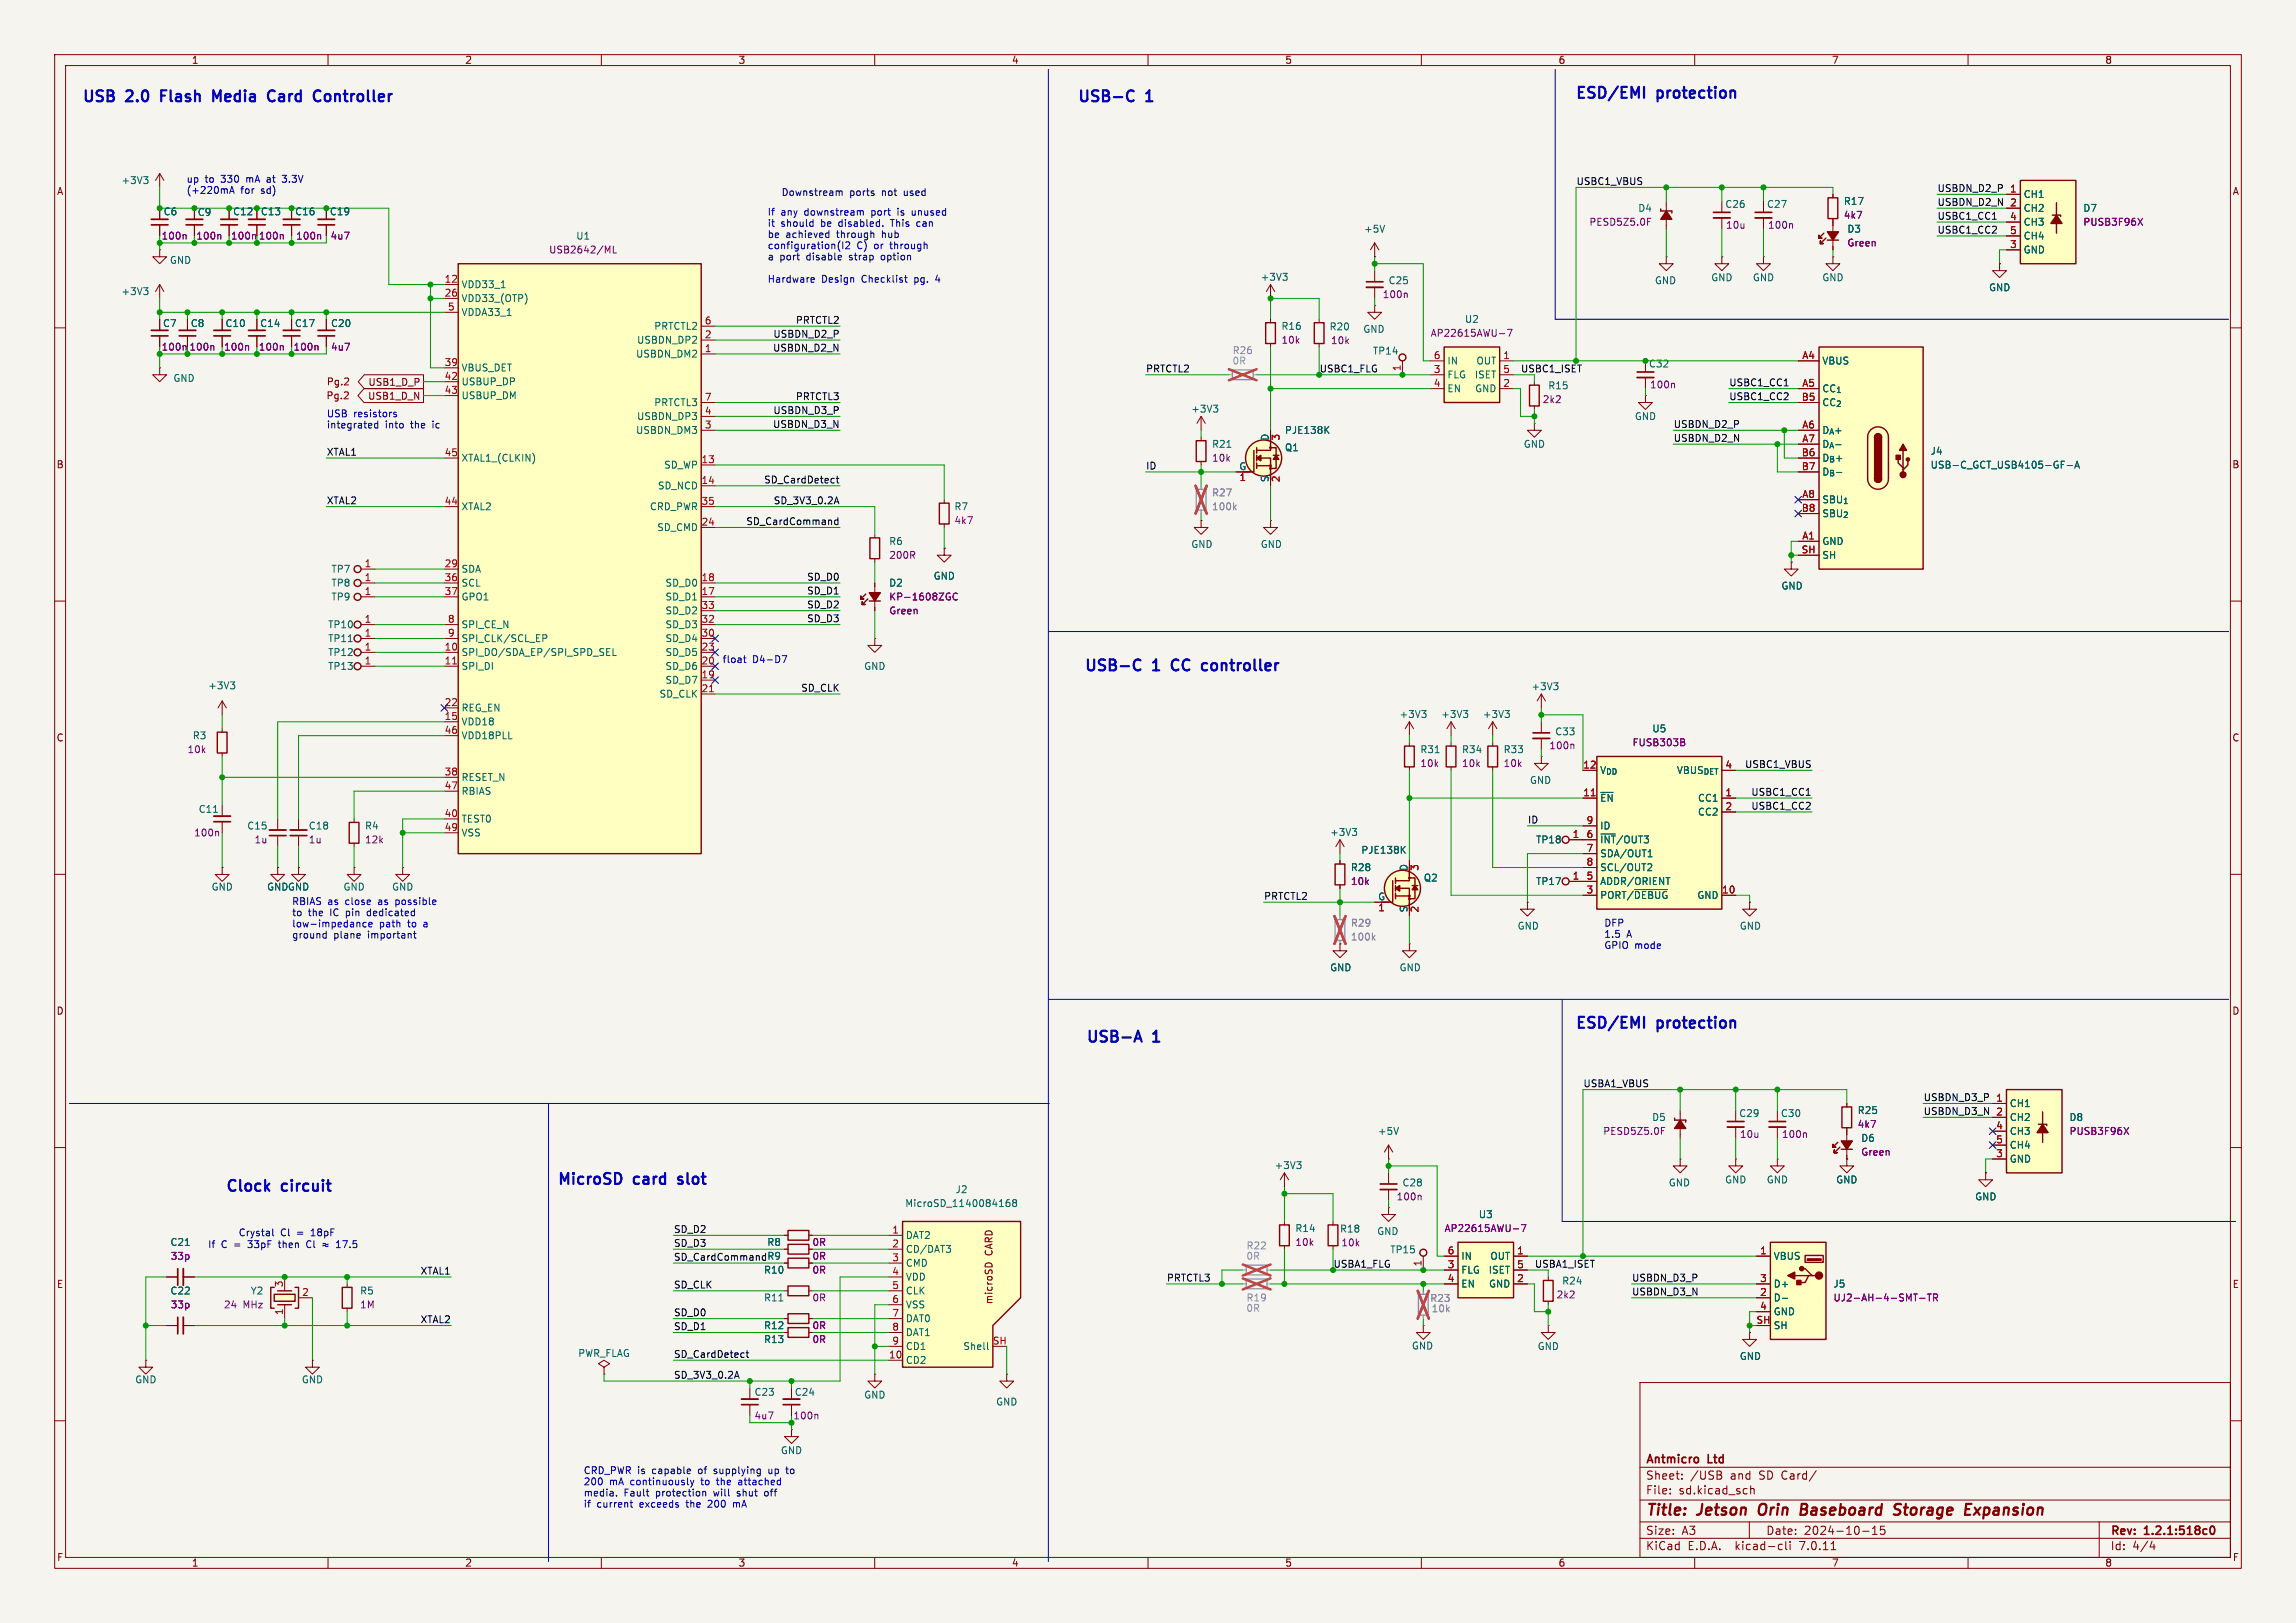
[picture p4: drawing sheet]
<svg xmlns="http://www.w3.org/2000/svg" width="420mm" height="297mm" viewBox="0 0 420 297" stroke-linecap="round" stroke-linejoin="round" font-family="sans-serif">
<defs><g id="words">
<g font-size="2.8" fill="#0000c2">
<text x="14.7" y="18.8">USB</text>
<text x="23" y="18.8">2.0</text>
<text x="30.1" y="18.8">Flash</text>
<text x="40.4" y="18.8">Media</text>
<text x="51.3" y="18.8">Card</text>
<text x="60.5" y="18.8">Controller</text>
<text x="196.8" y="18.8">USB-C</text>
<text x="209.6" y="18.8">1</text>
<text x="287.8" y="18.2">ESD/EMI</text>
<text x="303" y="18.2">protection</text>
<text x="198" y="122.9">USB-C</text>
<text x="210.8" y="122.9">1</text>
<text x="215" y="122.9">CC</text>
<text x="221.3" y="122.9">controller</text>
<text x="198.3" y="190.9">USB-A</text>
<text x="210.8" y="190.9">1</text>
<text x="287.8" y="188.3">ESD/EMI</text>
<text x="303" y="188.3">protection</text>
<text x="40.9" y="218.2">Clock</text>
<text x="51.4" y="218.2">circuit</text>
<text x="101.6" y="216.9">MicroSD</text>
<text x="115.8" y="216.9">card</text>
<text x="124.7" y="216.9">slot</text>
</g>
<g font-size="2.8" fill="#840000">
<text x="301" y="277.9">Title:</text>
<text x="310.6" y="277.9">Jetson</text>
<text x="322.6" y="277.9">Orin</text>
<text x="331" y="277.9">Baseboard</text>
<text x="349" y="277.9">Storage</text>
<text x="362.7" y="277.9">Expansion</text>
</g>
<g font-size="2.1" fill="#840000">
<text x="301" y="268.2">Antmicro</text>
<text x="312.5" y="268.2">Ltd</text>
<text x="301" y="273.7">File:</text>
<text x="301" y="271">Sheet:</text>
<text x="307.1" y="273.7">sd.kicad_sch</text>
<text x="309.2" y="271">/USB</text>
<text x="316.6" y="271">and</text>
<text x="322" y="271">SD Card/</text>
<text x="301" y="281.1">Size:</text>
<text x="307.6" y="281.1">A3</text>
<text x="323" y="281.1">Date:</text>
<text x="330" y="281.1">2024-10-15</text>
<text x="386" y="281.3">Rev:</text>
<text x="392.4" y="281.3">1.2.1:518c0</text>
<text x="301" y="283.9">KiCad</text>
<text x="308.7" y="283.9">E.D.A.</text>
<text x="317.6" y="283.9">kicad-cli</text>
<text x="329.5" y="283.9">7.0.11</text>
<text x="386" y="283.9">Id:</text>
<text x="390.1" y="283.9">4/4</text>
</g>
<g font-size="1.8" fill="#840000">
<text x="35" y="11.9">1</text>
<text x="85" y="11.9">2</text>
<text x="135" y="11.9">3</text>
<text x="185" y="11.9">4</text>
<text x="235" y="11.9">5</text>
<text x="285" y="11.9">6</text>
<text x="335" y="11.9">7</text>
<text x="385" y="11.9">8</text>
<text x="10.3" y="35.9">A</text>
<text x="408.3" y="35.9">A</text>
<text x="36.1" y="39.7">C9</text>
<text x="29.7" y="60">C7</text>
<text x="34.8" y="60">C8</text>
<text x="41.1" y="60">C10</text>
<text x="47.5" y="60">C14</text>
<text x="53.8" y="60">C17</text>
<text x="59.7" y="70.7">Pg.2</text>
<text x="67.3" y="70.8">USB1_D_P</text>
<text x="59.6" y="73.3">Pg.2</text>
<text x="67.2" y="73.3">USB1_D_N</text>
<text x="10.3" y="85.9">B</text>
<text x="408.2" y="85.9">B</text>
<text x="10.3" y="135.9">C</text>
<text x="408.2" y="135.9">C</text>
<text x="10.3" y="185.9">D</text>
<text x="408.2" y="185.9">D</text>
<text x="181.8" y="229.8" transform="rotate(-90 181.8 229.8)">CARD</text>
<text x="10.3" y="235.9">E</text>
<text x="181.8" y="238.8" transform="rotate(-90 181.8 238.8)">microSD</text>
<text x="408.3" y="235.9">E</text>
<text x="10.3" y="285.9">F</text>
<text x="35" y="286.9">1</text>
<text x="85" y="286.9">2</text>
<text x="135" y="286.9">3</text>
<text x="185" y="286.9">4</text>
<text x="235" y="286.9">5</text>
<text x="285" y="286.9">6</text>
<text x="335" y="286.9">7</text>
<text x="385" y="286.9">8</text>
<text x="408.3" y="285.9">F</text>
</g>
<g font-size="1.8" fill="#006464">
<text x="22.1" y="33.9">+3V3</text>
<text x="29.8" y="39.6">C6</text>
<text x="42.5" y="39.6">C12</text>
<text x="47.6" y="39.6">C13</text>
<text x="53.9" y="39.6">C16</text>
<text x="60.3" y="39.6">C19</text>
<text x="299.6" y="39">D4</text>
<text x="315.5" y="38.2">C26</text>
<text x="323.1" y="38.2">C27</text>
<text x="337.2" y="37.7">R17</text>
<text x="370.1" y="36.4">CH1</text>
<text x="370.1" y="39">CH2</text>
<text x="370.1" y="41.5">CH3</text>
<text x="381" y="39">D7</text>
<text x="105.3" y="44">U1</text>
<text x="249.4" y="42.8">+5V</text>
<text x="337.8" y="42.8">D3</text>
<text x="370.1" y="46.6">GND</text>
<text x="370.1" y="44">CH4</text>
<text x="31" y="48.5">GND</text>
<text x="84.3" y="52.9">VDD33_1</text>
<text x="230.5" y="51.6">+3V3</text>
<text x="253.9" y="52.2">C25</text>
<text x="302.6" y="52.2">GND</text>
<text x="312.9" y="51.7">GND</text>
<text x="320.5" y="51.7">GND</text>
<text x="333.2" y="51.7">GND</text>
<text x="363.8" y="53.5">GND</text>
<text x="22.1" y="54.2">+3V3</text>
<text x="84.3" y="55.5">VDD33_(OTP)</text>
<text x="84.3" y="58">VDDA33_1</text>
<text x="267.9" y="59.3">U2</text>
<text x="60.5" y="60">C20</text>
<text x="116.2" y="65.6">USBDN_DM2</text>
<text x="116.4" y="63.1">USBDN_DP2</text>
<text x="119.6" y="60.6">PRTCTL2</text>
<text x="234.3" y="60.6">R16</text>
<text x="243.1" y="60.6">R20</text>
<text x="249.3" y="61.1">GND</text>
<text x="251" y="65.1">TP14</text>
<text x="31.6" y="70.1">GND</text>
<text x="84.3" y="68.2">VBUS_DET</text>
<text x="84.3" y="70.7">USBUP_DP</text>
<text x="264.7" y="69.4">FLG</text>
<text x="264.7" y="72">EN</text>
<text x="264.7" y="66.9">IN</text>
<text x="269.7" y="69.4">ISET</text>
<text x="269.7" y="72">GND</text>
<text x="270" y="66.9">OUT</text>
<text x="283.1" y="71.4">R15</text>
<text x="301.5" y="67.4">C32</text>
<text x="333.2" y="66.9">VBUS</text>
<text x="333.2" y="72">CC_{1}</text>
<text x="84.3" y="73.3">USBUP_DM</text>
<text x="116.4" y="77.1">USBDN_DP3</text>
<text x="119.6" y="74.5">PRTCTL3</text>
<text x="217.8" y="75.7">+3V3</text>
<text x="299" y="77.1">GND</text>
<text x="333.2" y="74.5">CC_{2}</text>
<text x="116.2" y="79.6">USBDN_DM3</text>
<text x="221.6" y="82.1">R21</text>
<text x="232.2" y="80.7" transform="rotate(-90 232.2 80.7)">D</text>
<text x="234.9" y="82.8">Q1</text>
<text x="234.9" y="79.6">PJE138K</text>
<text x="278.6" y="82.1">GND</text>
<text x="333.2" y="79.6">D_{A}+</text>
<text x="333.2" y="82.1">D_{A}-</text>
<text x="353.1" y="83.4">J4</text>
<text x="84.3" y="84.7">XTAL1_(CLKIN)</text>
<text x="120.2" y="89.8">SD_NCD</text>
<text x="121.4" y="86">SD_WP</text>
<text x="226.6" y="86.1">G</text>
<text x="232.2" y="88.3" transform="rotate(-90 232.2 88.3)">S</text>
<text x="333.2" y="84.7">D_{B}+</text>
<text x="333.2" y="87.2">D_{B}-</text>
<text x="353.1" y="86">USB-C_GCT_USB4105-GF-A</text>
<text x="84.3" y="93.6">XTAL2</text>
<text x="118.8" y="93.6">CRD_PWR</text>
<text x="174.5" y="93.6">R7</text>
<text x="333.2" y="92.3">SBU_{1}</text>
<text x="333.2" y="94.8">SBU_{2}</text>
<text x="120.1" y="97.4">SD_CMD</text>
<text x="162.6" y="99.9">R6</text>
<text x="217.8" y="100.5">GND</text>
<text x="230.5" y="100.5">GND</text>
<text x="333.2" y="99.9">GND</text>
<text x="60.5" y="105">TP7</text>
<text x="60.5" y="107.5">TP8</text>
<text x="84.3" y="105">SDA</text>
<text x="84.3" y="107.5">SCL</text>
<text x="121.6" y="107.5">SD_D0</text>
<text x="162.6" y="107.5">D2</text>
<text x="170.7" y="106.3">GND</text>
<text x="333.2" y="102.5">SH</text>
<text x="60.5" y="110.1">TP9</text>
<text x="84.3" y="110.1">GPO1</text>
<text x="121.6" y="110.1">SD_D1</text>
<text x="121.6" y="112.6">SD_D2</text>
<text x="325.8" y="108.1">GND</text>
<text x="59.9" y="115.2">TP10</text>
<text x="59.9" y="117.7">TP11</text>
<text x="84.3" y="115.2">SPI_CE_N</text>
<text x="84.3" y="117.7">SPI_CLK/SCL_EP</text>
<text x="121.6" y="117.7">SD_D4</text>
<text x="121.6" y="115.2">SD_D3</text>
<text x="59.9" y="122.8">TP13</text>
<text x="59.9" y="120.2">TP12</text>
<text x="84.3" y="120.2">SPI_DO/SDA_EP/SPI_SPD_SEL</text>
<text x="84.3" y="122.8">SPI_DI</text>
<text x="121.6" y="125.3">SD_D7</text>
<text x="121.6" y="122.8">SD_D6</text>
<text x="121.6" y="120.2">SD_D5</text>
<text x="158" y="122.8">GND</text>
<text x="38" y="126.3">+3V3</text>
<text x="84.3" y="130.4">REG_EN</text>
<text x="120.5" y="127.9">SD_CLK</text>
<text x="255.9" y="131.6">+3V3</text>
<text x="263.5" y="131.6">+3V3</text>
<text x="271.2" y="131.6">+3V3</text>
<text x="280" y="126.5">+3V3</text>
<text x="35.2" y="135.5">R3</text>
<text x="84.3" y="132.9">VDD18</text>
<text x="84.3" y="135.5">VDD18PLL</text>
<text x="284.4" y="134.8">C33</text>
<text x="302.2" y="134.2">U5</text>
<text x="84.3" y="143.1">RESET_N</text>
<text x="259.7" y="138">R31</text>
<text x="267.3" y="138">R34</text>
<text x="275" y="138">R33</text>
<text x="279.8" y="143.6">GND</text>
<text x="292.6" y="141.8">V_{DD}</text>
<text x="306.6" y="141.8">VBUS_{DET}</text>
<text x="36.2" y="148.9">C11</text>
<text x="84.3" y="145.6">RBIAS</text>
<text x="292.6" y="146.9">~{EN}</text>
<text x="310.5" y="146.9">CC1</text>
<text x="310.5" y="149.5">CC2</text>
<text x="45.1" y="152">C15</text>
<text x="56.4" y="152">C18</text>
<text x="66.7" y="152">R4</text>
<text x="84.3" y="150.7">TEST0</text>
<text x="84.3" y="153.3">VSS</text>
<text x="243.2" y="153.2">+3V3</text>
<text x="280.9" y="154.5">TP18</text>
<text x="292.6" y="154.5">~{INT}/OUT3</text>
<text x="292.6" y="152">ID</text>
<text x="247" y="159.6">R28</text>
<text x="248.9" y="156.4">PJE138K</text>
<text x="257.6" y="159.5" transform="rotate(-90 257.6 159.5)">D</text>
<text x="260.3" y="161.5">Q2</text>
<text x="292.6" y="157.1">SDA/OUT1</text>
<text x="292.6" y="159.6">SCL/OUT2</text>
<text x="38.6" y="163.2">GND</text>
<text x="48.8" y="163.2">GNDGND</text>
<text x="62.7" y="163.2">GND</text>
<text x="71.6" y="163.2">GND</text>
<text x="252" y="164.8">G</text>
<text x="257.6" y="167.1" transform="rotate(-90 257.6 167.1)">S</text>
<text x="280.9" y="162.2">TP17</text>
<text x="292.6" y="164.7">PORT/~{DEBUG}</text>
<text x="292.6" y="162.2">ADDR/ORIENT</text>
<text x="310.4" y="164.7">GND</text>
<text x="277.5" y="170.3">GND</text>
<text x="318.1" y="170.3">GND</text>
<text x="243.2" y="177.9">GND</text>
<text x="255.9" y="177.9">GND</text>
<text x="367.5" y="202.8">CH1</text>
<text x="252" y="207.9">+5V</text>
<text x="302.1" y="205.3">D5</text>
<text x="318" y="204.6">C29</text>
<text x="325.7" y="204.6">C30</text>
<text x="339.7" y="204.1">R25</text>
<text x="340.4" y="209.1">D6</text>
<text x="367.5" y="205.3">CH2</text>
<text x="367.5" y="207.9">CH3</text>
<text x="378.5" y="205.3">D8</text>
<text x="233.1" y="214.1">+3V3</text>
<text x="367.5" y="213">GND</text>
<text x="367.5" y="210.4">CH4</text>
<text x="165.5" y="221.1">MicroSD_1140084168</text>
<text x="174.7" y="218.5">J2</text>
<text x="256.4" y="217.3">C28</text>
<text x="305.2" y="217.3">GND</text>
<text x="315.5" y="216.8">GND</text>
<text x="323.1" y="216.8">GND</text>
<text x="335.8" y="216.8">GND</text>
<text x="361.2" y="219.9">GND</text>
<text x="165.6" y="226.9">DAT2</text>
<text x="236.9" y="225.7">R14</text>
<text x="245" y="225.7">R18</text>
<text x="251.8" y="226.2">GND</text>
<text x="270.4" y="223.1">U3</text>
<text x="31.1" y="228.2">C21</text>
<text x="139.7" y="233.3">R10</text>
<text x="140.3" y="230.7">R9</text>
<text x="140.3" y="228.2">R8</text>
<text x="165.6" y="229.5">CD/DAT3</text>
<text x="165.6" y="232">CMD</text>
<text x="254.2" y="229.6">TP15</text>
<text x="267.2" y="233.3">FLG</text>
<text x="267.2" y="230.7">IN</text>
<text x="272.2" y="233.3">ISET</text>
<text x="272.5" y="230.7">OUT</text>
<text x="324.4" y="230.7">VBUS</text>
<text x="31.1" y="237.1">C22</text>
<text x="45.8" y="237.1">Y2</text>
<text x="65.8" y="237.1">R5</text>
<text x="139.7" y="238.4">R11</text>
<text x="165.6" y="234.5">VDD</text>
<text x="165.6" y="237.1">CLK</text>
<text x="165.6" y="239.6">VSS</text>
<text x="267.2" y="235.8">EN</text>
<text x="272.3" y="235.8">GND</text>
<text x="285.7" y="235.3">R24</text>
<text x="324.4" y="238.4">D-</text>
<text x="324.4" y="235.8">D+</text>
<text x="335.3" y="235.8">J5</text>
<text x="139.7" y="246">R13</text>
<text x="139.7" y="243.4">R12</text>
<text x="165.6" y="242.2">DAT0</text>
<text x="165.6" y="244.7">DAT1</text>
<text x="324.4" y="240.9">GND</text>
<text x="324.4" y="243.4">SH</text>
<text x="105.7" y="248.5">PWR_FLAG</text>
<text x="165.6" y="249.8">CD2</text>
<text x="165.6" y="247.2">CD1</text>
<text x="176.1" y="247.2">Shell</text>
<text x="258.2" y="247.2">GND</text>
<text x="281.2" y="247.2">GND</text>
<text x="318.1" y="249.1">GND</text>
<text x="24.6" y="253.3">GND</text>
<text x="55.1" y="253.3">GND</text>
<text x="137.9" y="255.6">C23</text>
<text x="145.3" y="255.6">C24</text>
<text x="158" y="256.1">GND</text>
<text x="182.1" y="257.4">GND</text>
<text x="142.7" y="266.3">GND</text>
</g>
<g font-size="1.8" fill="#0000c2">
<text x="34" y="33.5">up</text>
<text x="34" y="35.6">(+220mA</text>
<text x="37.5" y="33.5">to</text>
<text x="40.6" y="33.5">330</text>
<text x="44" y="35.6">for</text>
<text x="45.3" y="33.5">mA</text>
<text x="47.9" y="35.6">sd)</text>
<text x="49.3" y="33.5">at</text>
<text x="52.3" y="33.5">3.3V</text>
<text x="142.9" y="35.9">Downstream</text>
<text x="155.4" y="35.9">ports</text>
<text x="161.4" y="35.9">not</text>
<text x="165.6" y="35.9">used</text>
<text x="140.3" y="39.6">If</text>
<text x="140.3" y="41.6">it</text>
<text x="142.8" y="39.6">any</text>
<text x="142.8" y="41.6">should</text>
<text x="147.3" y="39.6">downstream</text>
<text x="150.3" y="41.6">be</text>
<text x="153.7" y="41.6">disabled.</text>
<text x="159.7" y="39.6">port</text>
<text x="163.5" y="41.6">This</text>
<text x="164.7" y="39.6">is</text>
<text x="167.5" y="39.6">unused</text>
<text x="168.4" y="41.6">can</text>
<text x="140.3" y="43.6">be</text>
<text x="140.3" y="45.7">configuration(I2</text>
<text x="140.3" y="47.7">a</text>
<text x="142.7" y="47.7">port</text>
<text x="143.7" y="43.6">achieved</text>
<text x="147.6" y="47.7">disable</text>
<text x="153.2" y="43.6">through</text>
<text x="155.6" y="47.7">strap</text>
<text x="156.7" y="45.7">C)</text>
<text x="160" y="45.7">or</text>
<text x="161.6" y="43.6">hub</text>
<text x="161.6" y="47.7">option</text>
<text x="163.1" y="45.7">through</text>
<text x="140.3" y="51.8">Hardware</text>
<text x="150.3" y="51.8">Design</text>
<text x="157.7" y="51.8">Checklist</text>
<text x="167.6" y="51.8">pg.</text>
<text x="171.6" y="51.8">4</text>
<text x="59.7" y="76.4">USB</text>
<text x="64.7" y="76.4">resistors</text>
<text x="59.7" y="78.5">integrated</text>
<text x="70.5" y="78.5">into</text>
<text x="75.3" y="78.5">the</text>
<text x="79.4" y="78.5">ic</text>
<text x="132.1" y="121.4">float</text>
<text x="137.7" y="121.4">D4-D7</text>
<text x="53.3" y="165.7">RBIAS</text>
<text x="53.3" y="167.7">to</text>
<text x="56.4" y="167.7">the</text>
<text x="60" y="165.7">as</text>
<text x="60.5" y="167.7">IC</text>
<text x="63.3" y="165.7">close</text>
<text x="63.6" y="167.7">pin</text>
<text x="67.6" y="167.7">dedicated</text>
<text x="69.5" y="165.7">as</text>
<text x="72.8" y="165.7">possible</text>
<text x="53.3" y="169.8">low-impedance</text>
<text x="53.3" y="171.8">ground</text>
<text x="61" y="171.8">plane</text>
<text x="67.4" y="171.8">important</text>
<text x="69.4" y="169.8">path</text>
<text x="74.7" y="169.8">to</text>
<text x="77.8" y="169.8">a</text>
<text x="293.4" y="169.7">DFP</text>
<text x="293.4" y="171.7">1.5</text>
<text x="293.4" y="173.7">GPIO mode</text>
<text x="297.6" y="171.7">A</text>
<text x="43.6" y="226.3">Crystal</text>
<text x="51.3" y="226.3">Cl</text>
<text x="54.4" y="226.3">=</text>
<text x="57.2" y="226.3">18pF</text>
<text x="38" y="228.5">If</text>
<text x="40.5" y="228.5">C =</text>
<text x="45.7" y="228.5">33pF</text>
<text x="51.5" y="228.5">then</text>
<text x="56.8" y="228.5">Cl</text>
<text x="59.9" y="228.5">þÿ&quot;H</text>
<text x="62.6" y="228.5">17.5</text>
<text x="106.7" y="269.8">CRD_PWR is</text>
<text x="119.4" y="269.8">capable</text>
<text x="128" y="269.8">of</text>
<text x="131.1" y="269.8">supplying</text>
<text x="141.3" y="269.8">up</text>
<text x="144.7" y="269.8">to</text>
<text x="106.7" y="271.9">200</text>
<text x="106.7" y="273.9">media.</text>
<text x="106.7" y="276">if</text>
<text x="109.2" y="276">current</text>
<text x="111.5" y="271.9">mA</text>
<text x="114.1" y="273.9">Fault</text>
<text x="115.4" y="271.9">continuously</text>
<text x="117.1" y="276">exceeds</text>
<text x="120.1" y="273.9">protection</text>
<text x="125.9" y="276">the</text>
<text x="128.6" y="271.9">to</text>
<text x="130" y="276">200</text>
<text x="130.9" y="273.9">will</text>
<text x="131.6" y="271.9">the</text>
<text x="134.8" y="276">mA</text>
<text x="135.3" y="273.9">shut</text>
<text x="135.8" y="271.9">attached</text>
<text x="140.5" y="273.9">off</text>
</g>
<g font-size="1.8" fill="#0f0f0f">
<text x="288.3" y="33.9">USBC1_VBUS</text>
<text x="354.3" y="35.2">USBDN_D2_P</text>
<text x="354.3" y="40.3">USBC1_CC1</text>
<text x="354.3" y="37.7">USBDN_D2_N</text>
<text x="354.3" y="42.8">USBC1_CC2</text>
<text x="145.5" y="59.3">PRTCTL2</text>
<text x="141.3" y="64.4">USBDN_D2_N</text>
<text x="141.4" y="61.9">USBDN_D2_P</text>
<text x="209.5" y="68.2">PRTCTL2</text>
<text x="278.1" y="68.2">USBC1_ISET</text>
<text x="316.2" y="70.8">USBC1_CC1</text>
<text x="141.4" y="75.9">USBDN_D3_P</text>
<text x="145.5" y="73.3">PRTCTL3</text>
<text x="316.2" y="73.3">USBC1_CC2</text>
<text x="59.7" y="83.5">XTAL1</text>
<text x="141.3" y="78.4">USBDN_D3_N</text>
<text x="306.1" y="78.4">USBDN_D2_P</text>
<text x="306.1" y="80.9">USBDN_D2_N</text>
<text x="139.7" y="88.6">SD_CardDetect</text>
<text x="209.5" y="86">ID</text>
<text x="59.7" y="92.4">XTAL2</text>
<text x="141.4" y="92.4">SD_3V3_0.2A</text>
<text x="136.4" y="96.2">SD_CardCommand</text>
<text x="147.5" y="106.3">SD_D0</text>
<text x="147.5" y="111.4">SD_D2</text>
<text x="147.5" y="108.9">SD_D1</text>
<text x="147.5" y="114">SD_D3</text>
<text x="146.5" y="126.7">SD_CLK</text>
<text x="319.1" y="140.6">USBC1_VBUS</text>
<text x="320.3" y="145.7">USBC1_CC1</text>
<text x="320.3" y="148.2">USBC1_CC2</text>
<text x="279.4" y="150.8">ID</text>
<text x="231.1" y="164.8">PRTCTL2</text>
<text x="289.6" y="199">USBA1_VBUS</text>
<text x="351.8" y="201.6">USBDN_D3_P</text>
<text x="351.8" y="204.1">USBDN_D3_N</text>
<text x="123.2" y="225.7">SD_D2</text>
<text x="76.8" y="233.3">XTAL1</text>
<text x="123.2" y="230.8">SD_CardCommand</text>
<text x="123.2" y="228.3">SD_D3</text>
<text x="280.7" y="232.1">USBA1_ISET</text>
<text x="123.2" y="235.9">SD_CLK</text>
<text x="213.4" y="234.6">PRTCTL3</text>
<text x="298.4" y="234.6">USBDN_D3_P</text>
<text x="298.4" y="237.1">USBDN_D3_N</text>
<text x="76.8" y="242.2">XTAL2</text>
<text x="123.2" y="241">SD_D0</text>
<text x="123.2" y="243.5">SD_D1</text>
<text x="123.2" y="248.6">SD_CardDetect</text>
<text x="123.2" y="252.4">SD_3V3_0.2A</text>
</g>
<g font-size="1.8" fill="#a90000">
<text x="367.6" y="35.3">1</text>
<text x="367.6" y="37.8">2</text>
<text x="367.6" y="40.4">4</text>
<text x="367.6" y="45.5">3</text>
<text x="367.6" y="42.9">5</text>
<text x="81.2" y="51.8">12</text>
<text x="81.2" y="54.4">26</text>
<text x="81.8" y="56.9">5</text>
<text x="128.8" y="59.4">6</text>
<text x="128.8" y="64.5">1</text>
<text x="128.8" y="62">2</text>
<text x="262.2" y="65.8">6</text>
<text x="274.9" y="65.8">1</text>
<text x="329.6" y="65.8">A4</text>
<text x="81.2" y="67.1">39</text>
<text x="81.2" y="69.6">42</text>
<text x="256.3" y="68" transform="rotate(-90 256.3 68)">1</text>
<text x="262.2" y="68.3">3</text>
<text x="262.2" y="70.9">4</text>
<text x="274.9" y="70.9">2</text>
<text x="274.9" y="68.3">5</text>
<text x="329.6" y="70.9">A5</text>
<text x="81.2" y="72.1">43</text>
<text x="128.8" y="75.9">4</text>
<text x="128.8" y="73.4">7</text>
<text x="329.5" y="73.4">B5</text>
<text x="81.2" y="83.6">45</text>
<text x="128.8" y="78.5">3</text>
<text x="234.4" y="80.7" transform="rotate(-90 234.4 80.7)">3</text>
<text x="329.5" y="83.6">B6</text>
<text x="329.6" y="78.5">A6</text>
<text x="329.6" y="81">A7</text>
<text x="128.2" y="84.8">13</text>
<text x="128.2" y="88.6">14</text>
<text x="226.6" y="88.3">1</text>
<text x="234.4" y="88.3" transform="rotate(-90 234.4 88.3)">2</text>
<text x="329.5" y="86.1">B7</text>
<text x="81.2" y="92.5">44</text>
<text x="128.2" y="92.5">35</text>
<text x="329.5" y="93.7">B8</text>
<text x="329.6" y="91.2">A8</text>
<text x="128.2" y="96.3">24</text>
<text x="329.5" y="101.3">SH</text>
<text x="329.6" y="98.8">A1</text>
<text x="66.6" y="103.9">1</text>
<text x="66.6" y="106.4">1</text>
<text x="81.2" y="103.9">29</text>
<text x="81.2" y="106.4">36</text>
<text x="128.2" y="106.4">18</text>
<text x="66.6" y="109">1</text>
<text x="81.2" y="109">37</text>
<text x="128.2" y="109">17</text>
<text x="128.2" y="111.5">33</text>
<text x="66.6" y="119.1">1</text>
<text x="66.6" y="114">1</text>
<text x="66.6" y="116.6">1</text>
<text x="81.2" y="119.1">10</text>
<text x="81.8" y="114">8</text>
<text x="81.8" y="116.6">9</text>
<text x="128.2" y="119.1">23</text>
<text x="128.2" y="116.6">30</text>
<text x="128.2" y="114">32</text>
<text x="66.6" y="121.7">1</text>
<text x="81.2" y="121.7">11</text>
<text x="128.2" y="124.2">19</text>
<text x="128.2" y="121.7">20</text>
<text x="81.2" y="131.8">15</text>
<text x="81.2" y="129.3">22</text>
<text x="128.2" y="126.7">21</text>
<text x="81.2" y="134.4">46</text>
<text x="81.2" y="142">38</text>
<text x="289.5" y="140.7">12</text>
<text x="315.5" y="140.7">4</text>
<text x="81.2" y="149.6">40</text>
<text x="81.2" y="144.5">47</text>
<text x="289.5" y="145.8">11</text>
<text x="315.5" y="145.8">1</text>
<text x="315.5" y="148.3">2</text>
<text x="81.2" y="152.1">49</text>
<text x="287.6" y="153.4">1</text>
<text x="290.1" y="153.4">6</text>
<text x="290.1" y="156">7</text>
<text x="290.1" y="150.9">9</text>
<text x="259.8" y="159.5" transform="rotate(-90 259.8 159.5)">3</text>
<text x="287.6" y="161">1</text>
<text x="290.1" y="161">5</text>
<text x="290.1" y="158.5">8</text>
<text x="252" y="167.1">1</text>
<text x="259.8" y="167.1" transform="rotate(-90 259.8 167.1)">2</text>
<text x="290.1" y="163.6">3</text>
<text x="314.9" y="163.6">10</text>
<text x="365.1" y="201.7">1</text>
<text x="365.1" y="204.2">2</text>
<text x="365.1" y="206.8">4</text>
<text x="365.1" y="209.3">5</text>
<text x="365.1" y="211.8">3</text>
<text x="163.1" y="225.8">1</text>
<text x="163.1" y="228.3">2</text>
<text x="163.1" y="230.9">3</text>
<text x="163.1" y="233.4">4</text>
<text x="260.1" y="231.8" transform="rotate(-90 260.1 231.8)">1</text>
<text x="264.7" y="232.2">3</text>
<text x="264.7" y="229.6">6</text>
<text x="277.4" y="229.6">1</text>
<text x="277.4" y="232.2">5</text>
<text x="321.9" y="229.6">1</text>
<text x="51.8" y="235.7" transform="rotate(-90 51.8 235.7)">3</text>
<text x="55.2" y="237.2">2</text>
<text x="163.1" y="236">5</text>
<text x="163.1" y="238.5">6</text>
<text x="264.7" y="234.7">4</text>
<text x="277.4" y="234.7">2</text>
<text x="321.9" y="237.2">2</text>
<text x="321.9" y="234.7">3</text>
<text x="321.9" y="239.8">4</text>
<text x="51.8" y="240.7" transform="rotate(-90 51.8 240.7)">1</text>
<text x="163.1" y="241">7</text>
<text x="163.1" y="243.6">8</text>
<text x="321.2" y="242.3">SH</text>
<text x="162.5" y="248.7">10</text>
<text x="163.1" y="246.1">9</text>
<text x="181.5" y="246.1">SH</text>
</g>
<g font-size="1.8" fill="#840084">
<text x="290.6" y="41.5">PESD5Z5.0F</text>
<text x="337.2" y="40.2">4k7</text>
<text x="381" y="41.5">PUSB3F96X</text>
<text x="29.5" y="44">100n</text>
<text x="35.8" y="44">100n</text>
<text x="42.2" y="44">100n 100n</text>
<text x="54.1" y="44">100n</text>
<text x="60.4" y="44">4u7</text>
<text x="100.4" y="46.6">USB2642/ML</text>
<text x="315.6" y="42.1">10u</text>
<text x="323.3" y="42.1">100n</text>
<text x="337.8" y="45.3">Green</text>
<text x="252.8" y="54.8">100n</text>
<text x="29.5" y="64.4">100n 100n</text>
<text x="40.9" y="64.4">100n</text>
<text x="47.2" y="64.4">100n</text>
<text x="53.6" y="64.4">100n</text>
<text x="60.5" y="64.4">4u7</text>
<text x="234.3" y="63.1">10k</text>
<text x="243.4" y="63.2">10k</text>
<text x="261.6" y="61.8">AP22615AWU-7</text>
<text x="301.7" y="71.3">100n</text>
<text x="282.1" y="74">2k2</text>
<text x="221.6" y="84.7">10k</text>
<text x="174.5" y="96.1">4k7</text>
<text x="162.6" y="102.5">200R</text>
<text x="162.6" y="110.1">KP-1608ZGC</text>
<text x="162.6" y="112.6">Green</text>
<text x="283.3" y="137.3">100n</text>
<text x="298.5" y="136.8">FUSB303B</text>
<text x="34.2" y="138">10k</text>
<text x="259.7" y="140.6">10k</text>
<text x="267.3" y="140.6">10k</text>
<text x="275" y="140.6">10k</text>
<text x="35.4" y="153.3">100n</text>
<text x="46.5" y="154.5">1u</text>
<text x="56.4" y="154.5">1u</text>
<text x="66.7" y="154.5">12k</text>
<text x="247" y="162.2">10k</text>
<text x="293.2" y="207.9">PESD5Z5.0F</text>
<text x="318.2" y="208.4">10u</text>
<text x="325.9" y="208.4">100n</text>
<text x="339.7" y="206.6">4k7</text>
<text x="378.5" y="207.9">PUSB3F96X</text>
<text x="340.4" y="211.7">Green</text>
<text x="255.4" y="219.9">100n</text>
<text x="264.2" y="225.7">AP22615AWU-7</text>
<text x="31.1" y="230.7">33p</text>
<text x="148.5" y="230.7">0R</text>
<text x="148.5" y="228.2">0R</text>
<text x="148.5" y="233.3">0R</text>
<text x="236.9" y="228.2">10k</text>
<text x="245.3" y="228.3">10k</text>
<text x="31.1" y="239.6">33p</text>
<text x="40.9" y="239.6">24</text>
<text x="44.4" y="239.6">MHz</text>
<text x="65.8" y="239.6">1M</text>
<text x="148.5" y="238.4">0R</text>
<text x="284.6" y="237.8">2k2</text>
<text x="335.3" y="238.4">UJ2-AH-4-SMT-TR</text>
<text x="148.5" y="246">0R</text>
<text x="148.5" y="243.4">0R</text>
<text x="137.9" y="259.9">4u7</text>
</g>
<g font-size="1.8" fill="#939391">
<text x="225.4" y="65">R26</text>
<text x="221.6" y="91">R27</text>
<text x="247" y="169.8">R29</text>
<text x="227.9" y="228.8">R22</text>
<text x="227.9" y="238.4">R19</text>
<text x="261.5" y="238.4">R23</text>
</g>
<g font-size="1.8" fill="#9c9b98">
<text x="225.4" y="66.9">0R</text>
<text x="221.6" y="93.6">100k</text>
<text x="247" y="172.3">100k</text>
<text x="227.9" y="230.7">0R</text>
<text x="227.9" y="240.3">0R</text>
<text x="261.8" y="240.3">10k</text>
</g>
<g font-size="1.8" fill="#009600">
<text x="241.3" y="68.2">USBC1_FLG</text>
<text x="243.8" y="232.1">USBA1_FLG</text>
<text x="145" y="259.9">100n</text>
</g>
</g></defs>
<path d="M0 0h420v297h-420z" fill="#f5f4ef" stroke="#f5f4ef" stroke-width=".18"/>
<g fill="none" stroke="#840000" stroke-width=".18">
<path d="M10 10h400v277h-400zM12 12h396v273h-396zM60 10v2M110 10v2M160 10v2M210 10v2M260 10v2M310 10v2M360 10v2M10 60h2M408 60h2M10 110h2"/>
<path d="M408 110h2M10 160h2M408 160h2M10 210h2M408 210h2M10 260h2M300 253h108v32h-108zM408 260h2M300 278.5h108M300 274.5h108M300 268.5h108M305.5 273.2v.2"/>
<path d="M305.5 272.5v.1M307.7 270.5v.2M307.7 269.8v.1M314.6 269.9a.4 .4 0 0 1 .4 .4 .4 .4 0 0 1-.3 .4M314.7 269.3l.2 .2-.2 .3M320 278.5v3M320.2 271.9v1.5M320.2 272.5l.2-.1 .4 .1 .1 .9M332.2 269.1l-1.3 1.9M342.5 279.7l.4-.4v1.5M344.7 279.3h-.7l-.1 .7 .3-.1h.5l.1 .2-.1 .5-.2 .2-.6-.2M384 278.5v6.5"/>
<path d="M60 285v2M110 285v2M160 285v2M210 285v2M260 285v2M300 281.5h108M310 285v2M325.6 282.6l.4 .1M326 283.5l-.4 .1M326.7 282.1v1.3l.2 .2M327.4 282.1v.1M327.4 282.6v1"/>
<path d="M334.9 283.6h.9M340.7 280.2h1.2M342.5 280.8h.9M360 285v2M393.7 282l-.4 1.1h.9M394 282.6v1"/>
</g>
<path d="M404.5 279.4l.1-.1a.8 .8 0 0 1 .5 .7 .8 .8 0 0 1-.5 .8 1 1 0 0 1-.1-1.4z" fill="none" stroke="#840000" stroke-width=".3"/>
<path d="M321.9 275.5a1.49 1.49 0 0 0 0 1.6M329.5 276.2h.6M330.1 276.2l.3 .1M330.3 275.2h-.7l-.3 2 1-.1M330.3 276.1l-.2 .1M346.6 276l.7 .3a.49 .49 0 0 1 .3 .5 .49 .49 0 0 1-.5 .4l-.7-.1M347.8 275.3a.85 .85 0 0 0-1.1 .1l-.1 .2M359.7 275.2h.9M361.2 275.9l.9 1.3M362.3 275.9l-1.3 1.3" fill="none" stroke="#840000" stroke-width=".4"/>
<path d="M254 209.6l-.8 1.2z" fill="#ffffc2"/>
<path d="M254 209.6v2.5" fill="none" stroke="#ffffc2" stroke-width=".18"/>
<path d="M254 209.6l.8 1.2z" fill="#ffffc2"/>
<g fill="none" stroke="#840000" stroke-width=".18">
<path d="M29.2 67.3v1.3h1.3l-1.3 1.3-1.3-1.3h1.3M29.2 67.3h.1M34.3 61.5v2M40.6 61.5v2M47 61.5v2M280.7 77.5v1.2h-1.3l1.3 1.3 1.2-1.3h-1.2M280.7 77.5h.1M289.6 146.1h2.5M289.6 141h2.5M289.6 153.7h2.5M289.6 156.2h2.5M289.6 158.8h2.5"/>
<path d="M289.6 151.1h2.5M315 146.1h2.5M315 148.6h2.5M245.1 172.7v1.3h1.3l-1.3 1.3-1.3-1.3h1.3M245.1 172.7h.1M257.8 172.7v1.3h1.3l-1.3 1.3-1.3-1.3h1.3M257.8 172.7h.1M279.4 165.1v1.3h1.3l-1.3 1.2-1.3-1.2h1.3M279.4 165.1h.1M289.6 163.8h2.5M289.6 161.3h2.5M315 163.8h2.5"/>
<path d="M320 165.1v1.3h1.3l-1.3 1.2-1.2-1.2h1.2M320 165.1h.1M234.9 214.6v2.6M234.9 214.6l-.7 1.3M234.9 214.6l.8 1.3M254 212.1h.1M254 209.6l-.8 1.2M254 209.6v2.5M254 214.6v2.1M254 217.7v2M254 209.6l.8 1.2M325.1 212.1v1.3h-1.3l1.3 1.2 1.3-1.2h-1.3"/>
<path d="M325.1 212.1h.1M325.1 203.2v2M325.1 206.2v2.1M337.8 212.1v1.3h1.3l-1.3 1.2-1.3-1.2h1.3M337.8 212.1h.1M337.8 201.9v.7M337.8 206.4v2.5M337.8 210.2v1.9M363.2 214.6v1.3h1.3l-1.3 1.3-1.3-1.3h1.3M363.2 214.6h.1M364.5 201.9h2.5M364.5 204.5h2.5"/>
<path d="M364.5 212.1h2.5M364.5 207h2.5M364.5 209.6h2.5M234.9 223.5v.7M234.9 228v.6M254 221v1.2h-1.3l1.3 1.3 1.3-1.3h-1.3M254 221h.1M260.3 229.9v2.5M264.2 229.9h2.5M264.2 234.9h2.5M264.2 232.4h2.5M276.9 229.9h2.5"/>
<path d="M276.9 234.9h2.5M276.9 232.4h2.5M283.2 233.7v.6M283.2 238.1v.7M260.3 242.6v1.2h-1.2l1.2 1.3 1.3-1.3h-1.3M260.3 242.6h.1M283.2 242.6v1.2h-1.3l1.3 1.3 1.3-1.3h-1.3M283.2 242.6h.1"/>
</g>
<path d="M292.8 145h2.3M301.5 156.8h.7M301.6 158.1h.4l.1 .3-.7 .9h.7M301.7 155.7l.1-.2v1.3M299 162.8h6M304.7 160.6h.8M237.2 212.6h.8l-.4 .5M237.8 213.1l.2 .2v.3l-.2 .2M255.8 206.3l-.4 1.3" fill="none" stroke="#006464" stroke-width=".18"/>
<g fill="none" stroke="#840000" stroke-width=".25">
<path d="M292.1 138.4h22.9v28h-22.9zM367 199.4h10.2v15.2h-10.2zM336.2 209l-.9 .9v-.5v.5h.5h-.5M336.5 209.9l-1 1v-.5v.5h.5h-.5M336.8 210.3h2M336.9 202.6h1.8v3.8h-1.8zM372.9 205.7h1.5v.3M373.6 203.5v5.5M234.1 224.2h1.7v3.8h-1.7zM266.7 227.3h10.2v10.2h-10.2zM282.3 234.3h1.8v3.8h-1.8z"/>
<circle cx="260.3" cy="229.2" r=".63"/>
</g>
<g fill="#ffffc2" stroke="#ffffc2" stroke-width=".18">
<path d="M266.7 227.3h10.2v10.2h-10.2z"/>
<path d="M367 199.4h10.2v15.2h-10.2z"/>
<path d="M292.1 138.4h22.9v28h-22.9z"/>
<path d="M332.7 63.5h19.1v40.6h-19.1z"/>
<path d="M341.6 87.6h3.8a1.91 1.91 0 0 1-1.9 1.9 1.91 1.91 0 0 1-1.9-1.9z"/>
<path d="M342.9 87.6h1.3a.64 .64 0 0 1-.7 .7 .64 .64 0 0 1-.6-.7z"/>
<path d="M343.1 79.6a.64 .64 0 0 1 .7-.2 .64 .64 0 0 1 .4 .6h-1.3z"/>
<path d="M342.2 78.7a1.9 1.9 0 0 1 2.1-.4 1.9 1.9 0 0 1 1.1 1.7h-3.8l.1-.6z"/>
</g>
<path d="M38.9 63.2l.2 .2v.7M45.3 63.2l.2 .2v.7M51.6 63.2l.2 .2v.7M307.9 135.2l.2 .2-.2 .4 .2 .1 .1 .3-.3 .3h-.4M259.8 218.7l.1 .2v.7M330.3 207.3l.1 .2v.6M388.5 206.3l.9 1.3M389.4 206.3l-.9 1.3M276.8 224.9h1M278.3 224.1h.8l-.5 1.3" fill="none" stroke="#840084" stroke-width=".18"/>
<path d="M32.8 61.5h3M39.1 61.5h3.1M45.5 61.5h3M252.5 216.7h3M323.6 205.2h3" fill="none" stroke="#840000" stroke-width=".3"/>
<path d="M32.8 60.5h3M39.1 60.5h3.1M45.5 60.5h3M252.5 217.7h3M323.6 206.2h3" fill="none" stroke="#840000" stroke-width=".33"/>
<path d="M228 231.5h3.8v1.8h-3.8zM228 234.1h3.8v1.7h-3.8zM259.5 236.9h1.7v3.8h-1.7z" fill="none" stroke="#9c9b98" stroke-width=".25"/>
<path d="M227.3 232.4h.7M227.3 234.9h.7M231.8 232.4h.6M231.8 234.9h.6M260.3 236.2v.7M260.3 240.7v.6" fill="none" stroke="#9c9b98" stroke-width=".18"/>
<path d="M227.3 231.4l5.1 2M227.3 233.9l5.1 2.1M232.4 231.4l-5.1 2M232.4 233.9l-5.1 2.1M259.3 236.2l2.1 5.1M261.4 236.2l-2.1 5.1" fill="none" stroke="#eb3a3d" stroke-width=".46"/>
<g fill="#840000" stroke="#840000" stroke-width=".25">
<path d="M373.6 205.7l1 1.6h-2z"/>
<path d="M336.8 208.8h2l-1 1.5z"/>
</g>
<path d="M291.1 145.6h.7" fill="none" stroke="#a90000" stroke-width=".18"/>
<path d="M341.6 80v7.6M345.4 80v7.6M348.1 82.4v4.3" fill="none" stroke="#ffffc2" stroke-width=".18"/>
<g fill="#ffffc2">
<path d="M349 84.5v.6l-.9 .9z"/>
<path d="M347.2 84.1l.9 1.5-.9-.9z"/>
</g>
<path d="M334.4 36.2h1.8v3.8h-1.8zM333.6 42.7l-.9 .9v-.5v.5h.5h-.5M334 43.6l-1 1v-.5v.5h.5h-.5M334.3 43.9h2M332.7 63.5h19.1v40.6h-19.1zM342.2 78.7a1.9 1.9 0 0 1 2.1-.4 1.9 1.9 0 0 1 1.1 1.7v7.6a1.91 1.91 0 0 1-1.9 1.9 1.91 1.91 0 0 1-1.9-1.9v-7.8l.2-.6zM342.9 87.6a.64 .64 0 0 0 .6 .7 .64 .64 0 0 0 .7-.7M342.9 80a.64 .64 0 0 1 .6-.6 .64 .64 0 0 1 .7 .6M347.2 84.1v.6l.9 .9M348.1 82.4v4.3M349 84.5v.6l-.9 .9M306.3 204.6v.4h2.1v.4" fill="none" stroke="#840000" stroke-width=".25"/>
<g fill="#840000" stroke="#840000" stroke-width=".25">
<path d="M346.8 83.3h.8v.8h-.8z"/>
<path d="M342.9 87.6h1.3a.64 .64 0 0 1-.7 .7 .64 .64 0 0 1-.6-.7z"/>
<path d="M342.9 80h1.3v7.6h-1.3z"/>
<path d="M343.1 79.6a.64 .64 0 0 1 .7-.2 .64 .64 0 0 1 .4 .6h-1.3z"/>
<path d="M348.1 81.3l.6 1.1h-1.2z"/>
<path d="M334.3 42.4h2l-1 1.5z"/>
<path d="M307.3 205l1.1 1.5h-2.1z"/>
<circle cx="349" cy="84.1" r=".28"/>
<circle cx="348.1" cy="86.9" r=".52"/>
</g>
<g fill="none" stroke="#840000" stroke-width=".18">
<path d="M335.3 35.6v.6M335.3 40v2.5M335.3 43.8v1.9M328.9 66h3.8M328.9 71.1h3.8M328.9 78.7h3.8M328.9 73.7h3.8M328.9 99.1h3.8M328.9 81.3h3.8M328.9 91.4h3.8M328.9 83.8h3.8M328.9 86.4h3.8"/>
<path d="M328.9 94h3.8M328.9 101.6h3.8M245.1 153.7v2.5M245.1 153.7l-.8 1.2M245.1 153.7l.8 1.2M307.3 212.1v1.3h-1.2l1.2 1.2 1.3-1.2h-1.3M307.3 212.1h.1M307.3 203.2v1.9M307.3 206.4v1.9M317.5 212.1v1.3h-1.3l1.3 1.2 1.3-1.2h-1.3M317.5 212.1h.1M317.5 203.2v2"/>
<path d="M317.5 206.2v2.1M320 243.8v1.3h1.3l-1.3 1.3-1.2-1.3h1.2M320 243.8h.1"/>
</g>
<path d="M377 85h.5M377 84.4h.6M378.1 85.2h1M379.5 85.7l.4-1.3 .5 1.3M379.6 85.3h.7M247.4 151.6h.8l-.5 .5M247.9 152.1l.3 .2v.3l-.3 .3" fill="none" stroke="#006464" stroke-width=".18"/>
<path d="M303.9 206.9h.4M303.9 206.3h.6" fill="none" stroke="#840084" stroke-width=".18"/>
<path d="M316 205.2h3" fill="none" stroke="#840000" stroke-width=".3"/>
<path d="M316 206.2h3" fill="none" stroke="#840000" stroke-width=".33"/>
<path d="M244.2 168.3h1.8v3.8h-1.8z" fill="none" stroke="#9c9b98" stroke-width=".25"/>
<path d="M245.1 167.6v.7M245.1 172.1v.6M251.2 171.5l.3 .5M251.5 171.2l-.5 .5" fill="none" stroke="#9c9b98" stroke-width=".18"/>
<path d="M244.1 167.6l2 5.1M246.1 167.6l-2 5.1" fill="none" stroke="#eb3a3d" stroke-width=".46"/>
<g fill="#ffffc2">
<path d="M255.3 164v.5z"/>
<path d="M255.3 163.4v.6z"/>
<path d="M255.3 162.6v.5z"/>
<path d="M255.3 162.1v.5z"/>
<path d="M255.3 160.7v1z"/>
</g>
<path d="M255.3 164h2.5" fill="none" stroke="#ffffc2" stroke-width=".18"/>
<path d="M258.3 162.1h1z" fill="#ffffc2"/>
<g fill="#ffffc2" stroke="#ffffc2" stroke-width=".18">
<circle cx="256.5" cy="162.6" r="3.3"/>
<circle cx="257.8" cy="164.5" r=".13"/>
<circle cx="257.8" cy="164" r=".13"/>
<circle cx="257.8" cy="160.7" r=".13"/>
</g>
<g fill="none" stroke="#840000" stroke-width=".25">
<path d="M256.9 136.5h1.8v3.8h-1.8zM264.5 136.5h1.8v3.8h-1.8zM272.2 136.5h1.7v3.8h-1.7zM244.2 158.1h1.8v3.8h-1.8zM257.8 158.8v2.4h-2.5M254.8 161.2v3.9h-2.1M255.3 162.6h2.5v3.8M255.3 160.7v1M255.3 162.1v1M255.3 163.4v1.1M255.3 164h2.5M257.7 160.7h1.1v3.8h-1.1"/>
<path d="M258.3 162.1h1M144.1 227.7h3.9v1.8h-3.9zM144.1 225.2h3.9v1.7h-3.9zM144.1 230.3h3.9v1.7h-3.9zM144.1 235.3h3.9v1.8h-3.9zM243 224.2h1.7v3.8h-1.7zM144.1 243h3.9v1.7h-3.9zM144.1 240.4h3.9v1.8h-3.9z"/>
<circle cx="286.4" cy="153.7" r=".63"/>
<circle cx="256.5" cy="162.6" r="3.3"/>
<circle cx="257.8" cy="164.5" r=".13"/>
<circle cx="257.8" cy="164" r=".13"/>
<circle cx="257.8" cy="160.7" r=".13"/>
<circle cx="286.4" cy="161.3" r=".63"/>
</g>
<g fill="#840000" stroke="#840000" stroke-width=".25">
<path d="M255.3 162.6l.7-.5v1z"/>
<path d="M258.8 162.1l.5 .7h-1z"/>
</g>
<g fill="none" stroke="#840000" stroke-width=".18">
<path d="M29.2 61.5v2M257.8 132.1v2.5M257.8 135.9v.6M257.8 132.1l-.8 1.3M257.8 132.1l.8 1.3M265.4 132.1v2.5M265.4 135.9v.6M265.4 132.1l-.7 1.3M265.4 132.1l.8 1.3M273 132.1v2.5M273 135.9v.6M273 132.1l-.7 1.3"/>
<path d="M273 132.1l.8 1.3M281.9 138.4v1.3h-1.2l1.2 1.3 1.3-1.3h-1.3M281.9 138.4h.1M281.9 127v2.5M281.9 132.1v2M281.9 135.1v2.1M281.9 127l-.7 1.3M281.9 127l.8 1.3M245.1 157.5v.6M257.8 140.3v.7M257.8 157.5v2.5M265.4 140.3v.7"/>
<path d="M273 140.3v.7M287 153.7h2.6M245.1 161.9v.7M251.5 165.1h2.5M257.8 165.1v2.5M287 161.3h2.6M143.5 228.6h.6M143.5 226.1h.6M143.5 231.1h.6M143.5 236.2h.6M148 228.6h.6M148 226.1h.6"/>
<path d="M148 231.1h.6M148 236.2h.6M243.8 223.5v.7M243.8 228v.6M26.7 248.9v1.3h-1.3l1.3 1.3 1.2-1.3h-1.2M26.7 248.9h.1M110.5 250.2l1-.6-1-.7-1 .7 1 .6v1.3M110.5 251.5h.1M137.2 254v2M137.2 257v2.1M143.5 243.8h.6M143.5 241.3h.6"/>
<path d="M144.8 257v2.1M148 243.8h.6M148 241.3h.6M160 251.5v1.2h1.3l-1.3 1.3-1.3-1.3h1.3M160 251.5h.1M144.8 261.6v1.3h1.2l-1.2 1.3-1.3-1.3h1.3M144.8 261.6h.1"/>
</g>
<path d="M260.1 130h.8l-.5 .5M260.6 130.5l.3 .3v.3l-.3 .2M262.5 137.7h.8M267.7 130h.8l-.4 .5M268.2 130.5l.3 .3v.3l-.3 .2M275.3 130h.8l-.4 .5M275.9 130.5l.2 .3v.3l-.2 .2M284.2 124.9h.8l-.4 .5M284.7 125.4l.3 .3v.3l-.3 .2M256.5 155.4l.6 .8M257.1 154.9l-.8 .7M142.5 238.1h.7" fill="none" stroke="#006464" stroke-width=".18"/>
<path d="M27.7 61.5h3M280.4 134.1h3.1M135.6 257h3.1M143.3 257h3" fill="none" stroke="#840000" stroke-width=".3"/>
<path d="M27.7 60.5h3M280.4 135.1h3.1M135.6 256h3.1M143.3 256h3" fill="none" stroke="#840000" stroke-width=".33"/>
<path d="M287.7 136.2l.2 .2v.6M149.4 258.8l.2 .2v.7" fill="none" stroke="#840084" stroke-width=".18"/>
<path d="M165.1 223.5h21.6v14l-5.1 5.1v7.6h-16.5z" fill="#ffffc2"/>
<g fill="none" stroke="#840000" stroke-width=".25">
<path d="M83.8 48.3h44.5v107.9h-44.5zM159.1 98.4h1.8v3.8h-1.8zM171.8 92.1h1.8v3.8h-1.8zM158.4 108.7l-.9 .9v-.5v.5h.5h-.5M158.7 109.6l-1 1v-.5v.5h.5h-.5M159 110h2M50.2 236.9h3.8v1.2h-3.8zM50.2 235.6h-.7v3.8h.7M50.8 238.8h2.5M50.8 236.2h2.5M54 235.6h.6v3.8h-.6M62.6 235.6h1.8v3.8h-1.8z"/>
<path d="M165.1 223.5h21.6v14l-5.1 5.1v7.6h-16.5z"/>
<circle cx="65.4" cy="106.7" r=".63"/>
<circle cx="65.4" cy="119.4" r=".63"/>
<circle cx="65.4" cy="104.1" r=".63"/>
<circle cx="65.4" cy="109.2" r=".63"/>
<circle cx="65.4" cy="121.9" r=".63"/>
</g>
<g fill="none" stroke="#840000" stroke-width=".18">
<path d="M29.2 31.8v2.5M29.2 38.1v2M29.2 31.8l-.8 1.2M29.2 31.8l.8 1.2M41.9 38.1v2M47 38.1v2M53.3 38.1v2M59.7 38.1v2M29.2 45.7v1.3h1.3l-1.3 1.3-1.3-1.3h1.3M29.2 45.7h.1M29.2 41.1v2.1M29.2 52.1v2.5"/>
<path d="M29.2 52.1l-.8 1.2M29.2 52.1l.8 1.2M35.6 41.1v2.1M41.9 41.1v2.1M47 41.1v2.1M53.3 41.1v2.1M59.7 41.1v2.1M59.7 58.4v2.1M81.3 52.1h2.5M81.3 54.6h2.5M81.3 57.2h2.5M128.3 59.7h2.5"/>
<path d="M53.3 61.5v2M59.7 61.5v2M81.3 67.3h2.5M81.3 69.9h2.5M81.3 72.4h2.5M128.3 64.8h2.5M128.3 62.2h2.5M128.3 78.7h2.5M128.3 76.2h2.5M128.3 73.7h2.5M81.3 92.7h2.5M81.3 83.8h2.5"/>
<path d="M128.3 85.1h2.5M128.3 88.9h2.5M128.3 96.5h2.5M128.3 92.7h2.5M160 97.8v.6M172.7 91.4v.7M172.7 95.9v.6M66 119.4h2.6M66 109.2h2.6M66 106.7h2.6M66 104.1h2.6M81.3 119.4h2.5"/>
<path d="M81.3 109.2h2.5M81.3 106.7h2.5M81.3 104.1h2.5M81.3 116.8h2.5M81.3 114.3h2.5M128.3 119.4h2.5M128.3 109.2h2.5M128.3 106.7h2.5M128.3 116.8h2.5M128.3 114.3h2.5M128.3 111.8h2.5M160 116.8v1.3h1.3l-1.3 1.3-1.3-1.3h1.3"/>
<path d="M160 116.8h.1M160 102.2v.7M160 106.7v1.9M160 109.9v1.9M172.7 100.3v1.3h1.3l-1.3 1.3-1.3-1.3h1.3M172.7 100.3h.1M66 121.9h2.6M81.3 121.9h2.5M81.3 132.1h2.5M81.3 129.5h2.5M81.3 134.6h2.5M128.3 121.9h2.5"/>
<path d="M128.3 124.5h2.5M128.3 127h2.5M54.6 149.9v2M54.6 152.9v2M81.3 142.2h2.5M81.3 149.9h2.5M81.3 144.8h2.5M81.3 152.4h2.5M30.5 233.7h2M33.5 233.7h2.1M52.1 233.7v2.5M52.1 238.8v2.5"/>
<path d="M54.6 237.5h2.5M63.5 234.9v.7M63.5 239.4v.6M162.6 231.1h2.5M162.6 226.1h2.5M162.6 228.6h2.5M162.6 233.7h2.5M162.6 236.2h2.5M162.6 238.8h2.5M180.2 231.5a.68 .68 0 0 1 .6-.4 .68 .68 0 0 1 .7 .4M30.5 242.6h2M33.5 242.6h2.1"/>
<path d="M57.1 248.9v1.3h-1.2l1.2 1.3 1.3-1.3h-1.3M57.1 248.9h.1M162.6 248.9h2.5M162.6 241.3h2.5M162.6 243.8h2.5M162.6 246.4h2.5M184.1 251.5v1.2h1.3l-1.3 1.3-1.2-1.3h1.2M184.1 251.5h.1"/>
</g>
<g fill="none" stroke="#006464" stroke-width=".18">
<path d="M26.3 32.3h.8l-.5 .5M26.8 32.8l.3 .3v.3l-.3 .2M26.3 52.6h.8l-.5 .5M26.8 53.1l.3 .3v.3l-.3 .2M91.7 52.6h.7M92.8 57.7h.7M96.3 54.1l.1 .5-.1 .7M97.5 83a1.49 1.49 0 0 1 0 1.8M99.3 116.1h.5l.2 .3-.1 .4h-.6M111 119.3h.4M111 120h.6M111 118.7h.6"/>
<path d="M112.1 118.7v1.3h.6M184.6 219.5l-.3 .1a.86 .86 0 0 0 0 1.2l.4-.1 .1-.4-.3-.3-.4 .1-.1 .2M33.9 227.9h.7M173.1 227.9h.8l-.5 .5M173.6 228.4l.3 .2v.3l-.3 .3M185.5 220.1l-.3-.3 .3-.3 .3 .1 .2 .2-.3 .3M185.5 220.1l-.3 .2 .1 .4 .2 .1h.2l.3-.2v-.3l-.3-.2M185.5 220.1h.2M180.6 245.7v1.1l.2 .2"/>
</g>
<path d="M27.7 41.1h3M34 41.1h3.1M40.4 41.1h3M45.5 41.1h3M51.8 41.1h3.1M58.2 41.1h3M51.8 61.5h3.1M58.2 61.5h3M53.1 152.9h3M32.5 232.2v3M32.5 241v3.1" fill="none" stroke="#840000" stroke-width=".3"/>
<path d="M27.7 40.1h3M34 40.1h3.1M40.4 40.1h3M45.5 40.1h3M51.8 40.1h3.1M58.2 40.1h3M51.8 60.5h3.1M58.2 60.5h3M53.1 151.9h3M33.5 232.2v3M33.5 241v3.1" fill="none" stroke="#840000" stroke-width=".33"/>
<path d="M50.8 238.8h2.5M50.8 236.2h2.5M328.3 233.4h2.5" fill="none" stroke="#ffffc2" stroke-width=".18"/>
<g fill="#ffffc2" stroke="#ffffc2" stroke-width=".18">
<path d="M50.2 236.9h3.8v1.2h-3.8z"/>
<path d="M83.8 48.3h44.5v107.9h-44.5z"/>
<path d="M323.8 227.3h10.2v17.8h-10.2z"/>
<path d="M330.6 230.4h2.5v.2h-2.5z"/>
<path d="M330.2 229.7h3.3v1.3h-3.3z"/>
</g>
<path d="M159 108.5h2l-1 1.5z" fill="#840000" stroke="#840000" stroke-width=".25"/>
<path d="M33.9 42.9l.1 .2v.7M40.2 42.9l.2 .2v.7M51.6 42.9l.2 .2v.7M58.5 42.9l.2 .2v.7M111.2 45.9l.4-.9v1.3M112.2 45v1.3h.6M58 63.2l.2 .2v.7M173.6 109.3h.2v.4l-.2 .1M173.7 108.5l.1 .1M175.1 108.7a.6 .6 0 0 0-.8 .4 .6 .6 0 0 0 .6 .7l.2-.1" fill="none" stroke="#840084" stroke-width=".18"/>
<path d="M82.8 121.5h.7M129.8 126.6h.7" fill="none" stroke="#a90000" stroke-width=".18"/>
<g fill="#ffffc2">
<path d="M329.6 232.2l2.5 1.2h-.6l-1.3-1.2z"/>
<path d="M328.9 234.7l2.6-1.3h-.7l-.6 1.3z"/>
</g>
<g fill="none" stroke="#840000" stroke-width=".25">
<path d="M39.8 134h1.7v3.8h-1.7zM63.9 150.5h1.8v3.8h-1.8zM323.8 227.3h10.2v17.8h-10.2zM328.3 233.4h2.5M329.6 232.2h.6l1.3 1.2h.6M330.2 229.7h3.3v1.3h-3.3zM330.6 230.4h2.5v.2h-2.5zM331.5 233.4h-.7l-.6 1.3h-1.3"/>
<circle cx="65.4" cy="114.3" r=".63"/>
<circle cx="65.4" cy="116.8" r=".63"/>
</g>
<g fill="#840000" stroke="#840000" stroke-width=".25">
<path d="M328.7 234.3h.7v.8h-.7z"/>
<path d="M327 233.4l1.3-.6v1.3z"/>
<circle cx="332.7" cy="233.4" r=".63"/>
<circle cx="329.6" cy="232.2" r=".38"/>
</g>
<g fill="none" stroke="#840000" stroke-width=".18">
<path d="M232.4 95.3v1.2h1.3l-1.3 1.3-1.3-1.3h1.3M232.4 95.3h.1M66 114.3h2.6M66 116.8h2.6M40.6 128.3v2.5M40.6 133.4v.6M40.6 137.8v.6M40.6 128.3l-.7 1.2M40.6 128.3l.8 1.2M40.6 158.8v1.2h-1.2l1.2 1.3 1.3-1.3h-1.3M40.6 158.8h.1M40.6 147.3v2.1"/>
<path d="M40.6 150.4v2M50.8 158.8v1.2h1.3l-1.3 1.3-1.3-1.3h1.3M50.8 158.8h.1M50.8 149.9v2M50.8 152.9v2M54.6 158.8v1.2h1.3l-1.3 1.3-1.3-1.3h1.3M54.6 158.8h.1M64.8 158.8v1.2h-1.3l1.3 1.3 1.2-1.3h-1.2M64.8 158.8h.1M64.8 149.9v.6M64.8 154.3v.6M73.7 158.8v1.2h-1.3l1.3 1.3 1.2-1.3h-1.2"/>
<path d="M73.7 158.8h.1M321.3 229.9h2.5M321.3 237.5h2.5M321.3 234.9h2.5M321.3 240h2.5"/>
</g>
<path d="M63.7 117.4h.7M42.2 124.8h.7l-.4 .5M42.7 125.3l.2 .2v.3l-.2 .3M39.1 148.7h.7M326 237.6h1" fill="none" stroke="#006464" stroke-width=".18"/>
<path d="M39.8 152.1l.2 .2v.7M351.2 237.6h.9M352.6 236.8h.7M352.9 236.8v1.3M353.7 237.5l.6-.1 .1-.2v-.3l-.7-.1v1.3M354 237.5l.4 .6" fill="none" stroke="#840084" stroke-width=".18"/>
<path d="M39.1 150.4h3.1M49.3 152.9h3" fill="none" stroke="#840000" stroke-width=".3"/>
<path d="M39.1 149.4h3.1M49.3 151.9h3" fill="none" stroke="#840000" stroke-width=".33"/>
<path d="M251.5 44.5l-.8 1.2z" fill="#ffffc2"/>
<path d="M251.5 44.5v2.5" fill="none" stroke="#ffffc2" stroke-width=".18"/>
<path d="M251.5 44.5l.7 1.2z" fill="#ffffc2"/>
<path d="M251.5 47h.1M251.5 44.5l-.8 1.2M251.5 44.5v2.5M251.5 49.5v2.1M251.5 52.6v2M251.5 44.5l.7 1.2" fill="none" stroke="#840000" stroke-width=".18"/>
<path d="M253.3 41.2l-.4 1.3" fill="none" stroke="#006464" stroke-width=".18"/>
<path d="M249.9 51.6h3.1" fill="none" stroke="#840000" stroke-width=".3"/>
<path d="M249.9 52.6h3.1" fill="none" stroke="#840000" stroke-width=".33"/>
<path d="M257.2 53.6l.2 .2v.7" fill="none" stroke="#840084" stroke-width=".18"/>
<g fill="#ffffc2">
<path d="M229.9 85.2v.5z"/>
<path d="M229.9 84.7v.5z"/>
<path d="M229.9 83.8v.5z"/>
<path d="M229.9 83.3v.5z"/>
<path d="M229.9 81.9v1z"/>
</g>
<path d="M229.9 85.2h2.5" fill="none" stroke="#ffffc2" stroke-width=".18"/>
<path d="M232.9 83.3h1z" fill="#ffffc2"/>
<g fill="#ffffc2" stroke="#ffffc2" stroke-width=".18">
<path d="M369.6 33h10.1v15.3h-10.1z"/>
<path d="M264.2 63.5h10.1v10.2h-10.1z"/>
<circle cx="231.1" cy="83.8" r="3.3"/>
<circle cx="232.4" cy="85.7" r=".13"/>
<circle cx="232.4" cy="85.2" r=".13"/>
<circle cx="232.4" cy="81.9" r=".13"/>
</g>
<g fill="none" stroke="#840000" stroke-width=".25">
<path d="M303.8 38.2v.4h2v.4M369.6 33h10.1v15.3h-10.1zM375.4 39.4h1.5v.2M376.2 37.1v5.6M231.5 59.1h1.8v3.8h-1.8zM240.4 59.1h1.8v3.8h-1.8zM264.2 63.5h10.1v10.2h-10.1zM279.8 70.5h1.8v3.8h-1.8zM218.8 80.6h1.8v3.9h-1.8zM229.4 82.4v4h-2.1M229.9 83.8h2.5v3.8M229.9 81.9v1"/>
<path d="M229.9 83.3v1M229.9 84.7v1M229.9 85.2h2.5M232.3 81.9h1.1v3.8h-1.1M232.4 80v2.4h-2.5M232.9 83.3h1"/>
<circle cx="256.5" cy="65.4" r=".63"/>
<circle cx="231.1" cy="83.8" r="3.3"/>
<circle cx="232.4" cy="85.2" r=".13"/>
<circle cx="232.4" cy="85.7" r=".13"/>
<circle cx="232.4" cy="81.9" r=".13"/>
</g>
<g fill="#840000" stroke="#840000" stroke-width=".25">
<path d="M229.9 83.8l.7-.5v1z"/>
<path d="M233.4 83.3l.5 .8h-1z"/>
<path d="M304.8 38.6l1 1.5h-2z"/>
<path d="M376.2 39.4l1 1.5h-2z"/>
</g>
<g fill="none" stroke="#840000" stroke-width=".18">
<path d="M29.2 38.1v2M41.9 38.1v2M47 38.1v2M53.3 38.1v2M59.7 38.1v2M304.8 36.8v1.9M315 36.8v2.1M315 39.9v2M322.6 36.8v2.1M322.6 39.9v2M335.3 35.6v.6M367 35.6h2.6"/>
<path d="M367 38.1h2.6M29.2 41.1v2.1M35.6 41.1v2.1M41.9 41.1v2.1M47 41.1v2.1M53.3 41.1v2.1M59.7 41.1v2.1M59.7 58.4v2.1M232.4 52.1v2.5M232.4 58.4v.7M232.4 52.1l-.8 1.2M232.4 52.1l.8 1.2"/>
<path d="M241.3 58.4v.7M251.5 55.9v1.3h-1.3l1.3 1.2 1.2-1.2h-1.2M251.5 55.9h.1M304.8 47v1.3h-1.3l1.3 1.2 1.3-1.2h-1.3M304.8 47h.1M304.8 40v1.9M315 47v1.3h-1.3l1.3 1.2 1.2-1.2h-1.2M315 47h.1M322.6 47v1.3h-1.3l1.3 1.2 1.2-1.2h-1.2M322.6 47h.1M335.3 47v1.3h1.2l-1.2 1.2-1.3-1.2h1.3M335.3 47h.1"/>
<path d="M335.3 40v1.3M335.3 45.1v.6M365.8 48.3v1.2h1.2l-1.2 1.3-1.3-1.3h1.3M365.8 48.3h.1M367 45.7h2.6M367 40.6h2.6M367 43.2h2.6M29.2 61.5v2M34.3 61.5v2M40.6 61.5v2M47 61.5v2M53.3 61.5v2"/>
<path d="M59.7 61.5v2M66.6 71.1h10.9v2.6h-10.9l-1.1-1.3zM66.6 68.6h10.9v2.5h-10.9l-1.1-1.2zM219.7 76.2v2.5M219.7 76.2l-.8 1.3M219.7 76.2l.8 1.3M232.4 62.9v.6M232.4 78.7v2.6M241.3 62.9v.6M256.5 66v2.6M261.6 66h2.6M261.6 71.1h2.6"/>
<path d="M261.6 68.6h2.6M274.3 66h2.6M274.3 71.1h2.6M274.3 68.6h2.6M280.7 69.9v.6M280.7 74.3v.6M301 72.4v1.3h-1.3l1.3 1.2 1.3-1.2h-1.3M301 72.4h.1M301 66v2.1M301 69.1v2M328.9 66h3.8M328.9 71.1h3.8"/>
<path d="M328.9 78.7h3.8M328.9 73.7h3.8M219.7 95.3v1.2h1.3l-1.3 1.3-1.3-1.3h1.3M219.7 95.3h.1M219.7 80v.6M219.7 84.5v.6M226.1 86.4h2.5M232.4 86.4v2.5M328.9 86.4h3.8M328.9 99.1h3.8M328.9 81.3h3.8M328.9 91.4h3.8"/>
<path d="M328.9 83.8h3.8M328.9 94h3.8M160 106.7v.6M160 111.1v.7M172.7 100.3h.1M327.7 102.9v1.2h1.2l-1.2 1.3-1.3-1.3h1.3M327.7 102.9h.1M328.9 101.6h3.8M50.8 158.8h.1M54.6 158.8h.1M245.1 157.5v.6M257.8 157.5v2.5"/>
<path d="M287 153.7h5.1M289.6 146.1h2.5M289.6 141h2.5M289.6 156.2h2.5M289.6 158.8h2.5M289.6 151.1h2.5M315 146.1h2.5M315 148.6h2.5M245.1 172.7h.1M245.1 161.9v.7M251.5 165.1h2.5M257.8 165.1v2.5"/>
<path d="M287 161.3h5.1M289.6 163.8h2.5M315 163.8h2.5M337.8 212.1h.1M337.8 201.9v.7M337.8 206.4v1.2M337.8 211.5v.6M363.2 214.6h.1M364.5 201.9h2.5M364.5 204.5h2.5M364.5 212.1h2.5M364.5 207h2.5"/>
<path d="M364.5 209.6h2.5M30.5 233.7h2M33.5 233.7h2.1M143.5 228.6h.6M143.5 226.1h.6M143.5 231.1h.6M148 228.6h.6M148 226.1h.6M148 231.1h.6M264.2 229.9h2.5M264.2 234.9h2.5M264.2 232.4h2.5"/>
<path d="M276.9 229.9h2.5M276.9 234.9h2.5M276.9 232.4h2.5M321.3 229.9h2.5M321.3 234.9h2.5M321.3 237.5h2.5M30.5 242.6h2M33.5 242.6h2.1M143.5 243.8h.6M143.5 241.3h.6M148 243.8h.6M148 241.3h.6"/>
<path d="M320 243.8h.1M321.3 240h2.5"/>
</g>
<g fill="none" stroke="#006464" stroke-width=".18">
<path d="M234.7 50h.8l-.5 .5M235.2 50.5l.3 .2v.3l-.3 .3M222 74.1h.8l-.5 .5M222.5 74.6l.3 .3v.3l-.3 .2M242.5 78.6l.6 .7M243.1 78l-.7 .8M224.4 81.9h.8M377 85h.5M377 84.4h.6M378.1 85.2h1M379.5 85.7l.4-1.3 .5 1.3M379.6 85.3h.7"/>
<path d="M256.5 155.4l.6 .8M257.1 154.9l-.8 .7M292.8 145h2.3M301.5 156.8h.7M301.6 158.1h.4l.1 .3-.7 .9h.7M301.7 155.7l.1-.2v1.3M299 162.8h6M304.7 160.6h.8M33.9 227.9h.7M326 237.6h1"/>
</g>
<g fill="none" stroke="#840084" stroke-width=".18">
<path d="M301.4 39.9h.6M391.1 39.9l.8 1.3M391.9 39.9l-.8 1.3M33.9 42.9l.1 .2v.7M40.2 42.9l.2 .2v.7M51.6 42.9l.2 .2v.7M58.5 42.9l.2 .2v.7M301.4 40.6h.4M327.7 40.9l.2 .2v.7M38.9 63.2l.2 .2v.7M45.3 63.2l.2 .2v.7M51.6 63.2l.2 .2v.7"/>
<path d="M58 63.2l.2 .2v.7M274.3 61.1h1M275.7 60.3h.9l-.6 1.2M306.1 70.1l.2 .2v.7M173.6 109.3h.2v.4l-.2 .1M173.7 108.5l.1 .1M175.1 108.7a.6 .6 0 0 0-.8 .4 .6 .6 0 0 0 .6 .7l.2-.1M307.9 135.2l.2 .2-.2 .4 .2 .1 .1 .3-.3 .3h-.4M388.5 206.3l.9 1.3M389.4 206.3l-.9 1.3M276.8 224.9h1M278.3 224.1h.8l-.5 1.3"/>
<path d="M351.2 237.6h.9M352.6 236.8h.7M352.9 236.8v1.3M353.7 237.5l.6-.1 .1-.2v-.3l-.7-.1v1.3M354 237.5l.4 .6"/>
</g>
<path d="M225.4 67.7h3.8v1.8h-3.8zM218.8 89.5h1.8v3.8h-1.8z" fill="none" stroke="#9c9b98" stroke-width=".25"/>
<path d="M224.8 68.6h.6M229.2 68.6h.7M219.7 88.9v.6M219.7 93.3v.7M225.8 92.8l.3 .5M226.1 92.4l-.5 .5M245.1 167.6v.7M245.1 172.1v.6M251.2 171.5l.3 .5M251.5 171.2l-.5 .5M260.3 236.2v.7M260.3 240.7v.6" fill="none" stroke="#9c9b98" stroke-width=".18"/>
<path d="M224.8 67.6l5.1 2M229.9 67.6l-5.1 2M218.7 88.9l2 5.1M220.7 88.9l-2 5.1M244.1 167.6l2 5.1M246.1 167.6l-2 5.1M259.3 236.2l2.1 5.1M261.4 236.2l-2.1 5.1" fill="none" stroke="#eb3a3d" stroke-width=".46"/>
<path d="M313.4 38.9h3.1M321.1 38.9h3M299.5 68.1h3" fill="none" stroke="#840000" stroke-width=".3"/>
<path d="M313.4 39.9h3.1M321.1 39.9h3M299.5 69.1h3" fill="none" stroke="#840000" stroke-width=".33"/>
<g fill="none" stroke="#0f0f0f" stroke-width=".18">
<path d="M364.5 40.1h.7M326.4 70.6h.7M152.7 91.8h.6M153 87.5h.4M153 90.9l.4 1.3M153.1 87.1v1.1l.3 .2M153.3 94.7v1.3M153.3 95.2h-.4l-.2 .2 .1 .5h.5M330.4 145.5h.7M139.9 229.8h-.2l-.3 .2 .1 .5 .4 .1M134.5 251.9h.6M134.8 250.9l.4 1.3"/>
<path d="M136.5 247.6h.5M136.7 247.1v1.1l.3 .2"/>
</g>
<g fill="none" stroke="#0000c2" stroke-width=".18">
<path d="M191.8 12.7v273M284.5 12.7v45.7h123.2M42 35.4l.4-1.3 .4 1.3M42.1 35h.6M51.6 32.1h.8M51.6 33.2l.2 .2M153.1 34.9l.4 .2M153.5 35.1l.2-.2 .3 .1v.8M153.5 35.1v.7M157.4 38.7l.1-.2 .4 .1v.8M159.8 35.4v.3M166.9 38.5v.7l.1 .2"/>
<path d="M148.4 40.6h.3M148.5 50.8l.4 .1 .1 .2-.6 .1M148.7 40.2v1.2M148.7 41.4h-.3M148.9 51.6l-.4 .1M151.3 42.6l.3 .1M151.6 42.2v1.3M151.6 43.4l-.3 .1M153.4 44.6l-.1 .6 .3 .7M153.7 46.7l.2 .3-.6 .1M153.9 47.5l-.2 .1M154.2 44.3v1.2"/>
<path d="M155.4 44.6l-.8 .9h.8M159.7 42.6l.1 .2v.7M161.5 41.3v.1M165.5 50.8h.5M165.7 50.4v1.1l.3 .2M168 40.6l-.3 .2v.4l.3 .2M69.1 77.1v1.2M69.1 77.5h-.4l-.2 .2 .1 .6h.5M72.5 75.5l-.3-.1-.2 .2 .1 .2 .4 .1v.3h-.5M136.2 120v1.1l.3 .2M143.1 120h.8l-.5 1.3M191.8 115.6h215.9"/>
<path d="M136 120.4h.5M59.3 170.8l.4 .1M59.7 170.4v1.3M59.7 171.6l-.4 .1M65.8 168.8v.8M67 168.8h-.4l-.2 .2 .1 .6h.5M67.5 169.2l.6-.1-.1-.3h-.3l-.2 .2v.6h.5M75.6 170.8h.5M75.8 170.4v1.1l.3 .2M191.8 182.9h215.9M285.7 182.9v40.6h123.2M12.7 201.9h179.1"/>
<path d="M100.3 201.9v83.8M191.8 201.9h.1M49.9 224.9v1.1l.2 .2M56.3 227.1l-.2 .5 .2 .7M59.5 228h-.4M59.5 227.6h-.4M112.8 273.6v.2M115.2 275h.5M115.4 274.5v1.1l.3 .2M118.2 272.9h.5M118.6 273.8h.1M125.8 271.7h.2"/>
<path d="M126.1 268.8l.2 .3-.6 .2M126.3 269.6l-.2 .1M126.3 270.9l.3 .8M126.6 271.7l-.2 .4M126.9 270.9l-.3 .8M128.6 273l.1-.1 .3 .1 .1 .8M128.6 272.9v.9M134.2 275v.8M134.4 275l-.2 .1M135.3 270.9h-.2M135.3 271.2l-.2 .2 .2 .3M139 268.8l.1 .1"/>
<path d="M139.1 268.8l-.1 1.2M139.1 269.6l-.1 .1M140 273l-.1 .2 .1 .5M140.6 268.8v.7l.2 .2M143.7 268.8h.5M143.9 268.4v1.1l.3 .2"/>
</g>
<g fill="none" stroke="#0000c2" stroke-width=".4">
<path d="M39.7 18l-.7-1.5v2M49.1 18.1a.69 .69 0 0 0 1.2 .2M50.3 16.7a.69 .69 0 0 0-1.2 .3M58.3 16.5l.3 .2M58.6 18.3l-.3 .2M59.8 17.2l-.4 .4v.6l.4 .3M206.3 18.2a.69 .69 0 0 0 1.1 .1M207.4 16.7a.69 .69 0 0 0-1.1 .1M300.7 15.9v2M207.6 122.4a.69 .69 0 0 0 1 .1M208.6 120.9a.69 .69 0 0 0-1 .1M219.9 122.3l.2 .3 .5 .1"/>
<path d="M220.6 121.3h-.4l-.3 .4M207.5 190.6l.7-2 .6 2M207.7 190h1M300.7 186.1v2"/>
</g>
<g fill="none" stroke="#009600" stroke-width=".18">
<path d="M29.2 34.3v3.8h41.9v14h10.2M304.8 34.3v2.5M315 34.3v2.5M322.6 34.3v2.5M335.3 35.6v-1.3h-47v31.7M354.3 38.1h12.7M354.3 35.6h12.7M29.2 54.6v3.8M29.2 57.2h52.1M34.3 57.2v1.2M40.6 57.2v1.2M47 57.2v1.2"/>
<path d="M53.3 43.2v1.3M53.3 57.2v1.2M59.7 43.2v1.3h-30.5v1.2M59.7 57.2v1.2M78.7 54.6h2.6M78.7 52.1v15.2h2.6M130.8 59.7h22.9M232.4 58.4v-3.8h8.9v3.8M251.5 48.3h8.8v17.7h1.3M251.5 47v2.5M251.5 54.6v1.3M304.8 41.9v5.1"/>
<path d="M315 41.9v5.1M322.6 41.9v5.1M335.3 45.7v1.3M354.3 40.6h12.7M354.3 43.2h12.7M367 45.7h-1.2v2.6M59.7 63.5v1.3h-30.5v2.5M77.5 69.9h3.8M77.5 72.4h3.8M130.8 64.8h22.9M130.8 78.7h22.9M130.8 76.2h22.9"/>
<path d="M130.8 62.2h22.9M130.8 73.7h22.9M209.5 68.6h15.3M219.7 78.7v1.3M229.9 68.6h31.7M232.4 63.5v15.2M232.4 71.1h29.2M241.3 63.5v5.1M276.9 68.6h3.8v1.3M276.9 71.1h1.2v5.1h2.6M276.9 66h52M280.7 74.9v2.6"/>
<path d="M301 71.1v1.3M306.1 78.7h22.8M316.2 73.7h12.7M316.2 71.1h12.7M326.4 78.7v5.1h2.5M59.7 83.8h21.6M59.7 92.7h21.6M130.8 85.1h41.9v6.3M130.8 96.5h22.9M130.8 92.7h29.2v5.1M130.8 88.9h22.9M172.7 96.5v3.8"/>
<path d="M209.5 86.4h16.6M219.7 85.1v3.8M219.7 94v1.3M232.4 88.9v6.4M306.1 81.3h22.8M325.1 81.3v5.1h3.8M328.9 99.1h-1.2v3.8M68.6 106.7h12.7M68.6 109.2h12.7M68.6 114.3h12.7M68.6 104.1h12.7M68.6 119.4h12.7"/>
<path d="M68.6 116.8h12.7M130.8 106.7h22.9M130.8 109.2h22.9M130.8 114.3h22.9M130.8 111.8h22.9M160 102.9v3.8M160 111.8v5M327.7 101.6h1.2M40.6 130.8v2.6M40.6 138.4v8.9M68.6 121.9h12.7M81.3 132.1h-30.5v17.8"/>
<path d="M81.3 134.6h-26.7v15.3M130.8 127h22.9M257.8 134.6v1.3M265.4 134.6v1.3M273 134.6v1.3M281.9 129.5v2.6M281.9 137.2v1.2M281.9 130.8h7.7v10.2M40.6 152.4v6.4M40.6 142.2h40.7M50.8 154.9v3.9M54.6 154.9v3.9"/>
<path d="M64.8 154.9v3.9M73.7 152.4h7.6M81.3 144.8h-16.5v5.1M81.3 149.9h-7.6v8.9M245.1 156.2v1.3M257.8 146.1h31.8M257.8 141v16.5M265.4 141v22.8h24.2M273 141v17.8h16.6M279.4 151.1h10.2M289.6 156.2h-10.2v8.9M317.5 148.6h14"/>
<path d="M317.5 146.1h14M317.5 141h14M231.1 165.1h20.4M245.1 162.6v5M257.8 167.6v5.1M317.5 163.8h2.5v1.3M307.3 199.4v3.8M317.5 199.4v3.8M325.1 199.4v3.8M234.9 217.2v6.3M234.9 218.4h8.9v5.1M254 212.1v2.5"/>
<path d="M254 219.7v1.3M254 213.4h8.9v16.5h1.3M307.3 208.3v3.8M317.5 208.3v3.8M325.1 208.3v3.8M337.8 201.9v-2.5h-48.2v30.5M351.8 204.5h12.7M351.8 201.9h12.7M364.5 212.1h-1.3v2.5M30.5 233.7h-3.8v15.2M35.6 233.7h46.9M57.1 237.5v11.4"/>
<path d="M63.5 233.7v1.2M123.2 228.6h20.3M123.2 231.1h20.3M123.2 226.1h20.3M123.2 236.2h20.3M148.6 228.6h14M148.6 231.1h14M148.6 226.1h14M148.6 236.2h14M162.6 238.8h-2.6v12.7M162.6 233.7h-8.9v19h-43.2v-1.2M213.4 234.9h13.9"/>
<path d="M227.3 232.4h-3.8v2.5M232.4 232.4h31.8M232.4 234.9h31.8M234.9 228.6v6.3M243.8 228.6v3.8M260.3 234.9v1.3M279.4 232.4h3.8v1.3M279.4 234.9h1.3v5.1h2.5M279.4 229.9h41.9M283.2 238.8v3.8M298.4 234.9h22.9M298.4 237.5h22.9"/>
<path d="M26.7 242.6h3.8M35.6 242.6h46.9M52.1 241.3v1.3M63.5 240v2.6M123.2 243.8h20.3M123.2 248.9h39.4M123.2 241.3h20.3M137.2 252.7v1.3M137.2 259.1v1.2h7.6v1.3M144.8 252.7v1.3M148.6 243.8h14M148.6 241.3h14"/>
<path d="M160 246.4h2.6M184.1 246.4v5.1M260.3 241.3v1.3M320 242.6h1.3M321.3 240h-1.3v3.8"/>
</g>
<g fill="none" stroke="#000084" stroke-width=".18">
<path d="M328.3 90.8l1.2 1.2M328.3 93.4l1.2 1.2M329.5 90.8l-1.2 1.2M329.5 93.4l-1.2 1.2M130.2 118.8l1.2 1.2M130.2 116.2l1.2 1.2M131.4 118.8l-1.2 1.2M131.4 116.2l-1.2 1.2M80.7 128.9l1.2 1.2M81.9 128.9l-1.2 1.2M130.2 123.9l1.2 1.2M130.2 121.3l1.2 1.2"/>
<path d="M131.4 123.9l-1.2 1.2M131.4 121.3l-1.2 1.2M363.9 208.9l1.2 1.3M363.9 206.4l1.2 1.2M365.1 208.9l-1.2 1.3M365.1 206.4l-1.2 1.2"/>
</g>
<path d="M291.1 145.6h.7" fill="none" stroke="#a90000" stroke-width=".18"/>
<g fill="#009600" stroke="#009600" stroke-width=".18">
<circle cx="251.5" cy="48.3" r=".46"/>
<circle cx="232.4" cy="71.1" r=".46"/>
<circle cx="232.4" cy="54.6" r=".46"/>
<circle cx="327.7" cy="101.6" r=".46"/>
<circle cx="326.4" cy="78.7" r=".46"/>
<circle cx="325.1" cy="81.3" r=".46"/>
<circle cx="301" cy="66" r=".46"/>
<circle cx="288.3" cy="66" r=".46"/>
<circle cx="256.5" cy="68.6" r=".46"/>
<circle cx="304.8" cy="34.3" r=".46"/>
<circle cx="280.7" cy="76.2" r=".46"/>
<circle cx="322.6" cy="34.3" r=".46"/>
<circle cx="315" cy="34.3" r=".46"/>
<circle cx="289.6" cy="229.9" r=".46"/>
<circle cx="283.2" cy="240" r=".46"/>
<circle cx="307.3" cy="199.4" r=".46"/>
<circle cx="257.8" cy="146.1" r=".46"/>
<circle cx="245.1" cy="165.1" r=".46"/>
<circle cx="281.9" cy="130.8" r=".46"/>
<circle cx="234.9" cy="218.4" r=".46"/>
<circle cx="254" cy="213.4" r=".46"/>
<circle cx="260.3" cy="234.9" r=".46"/>
<circle cx="260.3" cy="232.4" r=".46"/>
<circle cx="320" cy="242.6" r=".46"/>
<circle cx="325.1" cy="199.4" r=".46"/>
<circle cx="317.5" cy="199.4" r=".46"/>
<circle cx="34.3" cy="57.2" r=".46"/>
<circle cx="29.2" cy="57.2" r=".46"/>
<circle cx="40.6" cy="57.2" r=".46"/>
<circle cx="34.3" cy="64.8" r=".46"/>
<circle cx="29.2" cy="64.8" r=".46"/>
<circle cx="53.3" cy="64.8" r=".46"/>
<circle cx="47" cy="64.8" r=".46"/>
<circle cx="47" cy="57.2" r=".46"/>
<circle cx="40.6" cy="64.8" r=".46"/>
<circle cx="40.6" cy="142.2" r=".46"/>
<circle cx="73.7" cy="152.4" r=".46"/>
<circle cx="53.3" cy="44.5" r=".46"/>
<circle cx="47" cy="44.5" r=".46"/>
<circle cx="53.3" cy="38.1" r=".46"/>
<circle cx="59.7" cy="38.1" r=".46"/>
<circle cx="53.3" cy="57.2" r=".46"/>
<circle cx="35.6" cy="38.1" r=".46"/>
<circle cx="29.2" cy="38.1" r=".46"/>
<circle cx="41.9" cy="44.5" r=".46"/>
<circle cx="41.9" cy="38.1" r=".46"/>
<circle cx="35.6" cy="44.5" r=".46"/>
<circle cx="47" cy="38.1" r=".46"/>
<circle cx="29.2" cy="44.5" r=".46"/>
<circle cx="59.7" cy="57.2" r=".46"/>
<circle cx="78.7" cy="52.1" r=".46"/>
<circle cx="78.7" cy="54.6" r=".46"/>
<circle cx="26.7" cy="242.6" r=".46"/>
<circle cx="63.5" cy="233.7" r=".46"/>
<circle cx="52.1" cy="233.7" r=".46"/>
<circle cx="52.1" cy="242.6" r=".46"/>
<circle cx="63.5" cy="242.6" r=".46"/>
<circle cx="234.9" cy="234.9" r=".46"/>
<circle cx="223.5" cy="234.9" r=".46"/>
<circle cx="160" cy="246.4" r=".46"/>
<circle cx="144.8" cy="260.3" r=".46"/>
<circle cx="144.8" cy="252.7" r=".46"/>
<circle cx="137.2" cy="252.7" r=".46"/>
<circle cx="219.7" cy="86.4" r=".46"/>
</g>
<use href="#words"/>
</svg>
